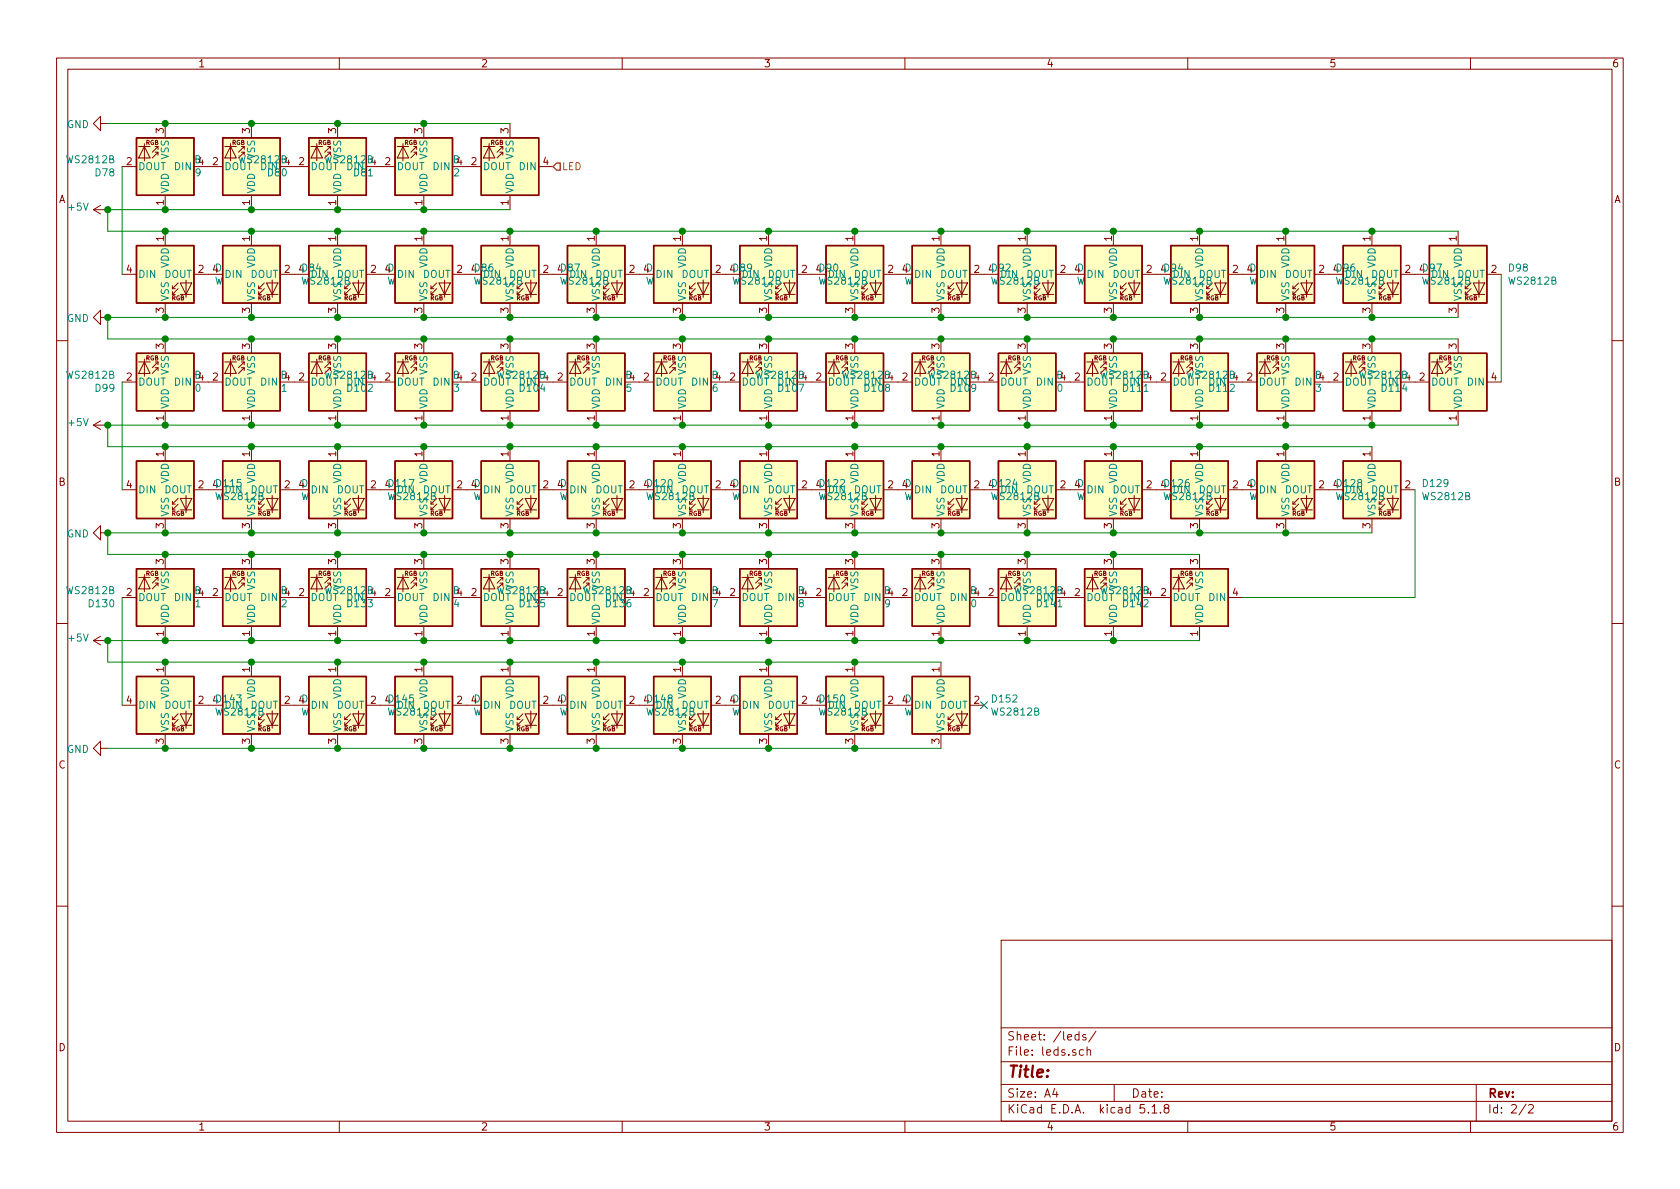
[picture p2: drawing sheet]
<svg xmlns="http://www.w3.org/2000/svg" width="297mm" height="210mm" viewBox="0 0 297 210" stroke-linecap="round" stroke-linejoin="round" font-family="sans-serif">
<defs><g id="words">
<text font-size="2.8" fill="#840000" x="178" y="190.5">Title:</text>
<g font-size="2.1" fill="#840000">
<text x="178" y="184">Sheet: /leds/</text>
<text x="178" y="186.7">File: leds.sch</text>
<text x="178" y="196.9">KiCad E.D.A. kicad 5.1.8</text>
<text x="178" y="194.1">Size: A4</text>
<text x="200" y="194.1">Date:</text>
<text x="263" y="194.1">Rev:</text>
<text x="263" y="196.9">Id: 2/2</text>
</g>
<g font-size="1.8" fill="#840000">
<text x="35" y="11.9">1</text>
<text x="85" y="11.9">2</text>
<text x="135" y="11.9">3</text>
<text x="185" y="11.9">4</text>
<text x="235" y="11.9">5</text>
<text x="285" y="11.9">6</text>
<text x="29" y="23.6" transform="rotate(-90 29 23.6)">3</text>
<text x="44.2" y="23.6" transform="rotate(-90 44.2 23.6)">3</text>
<text x="59.4" y="23.6" transform="rotate(-90 59.4 23.6)">3</text>
<text x="74.7" y="23.6" transform="rotate(-90 74.7 23.6)">3</text>
<text x="89.9" y="23.6" transform="rotate(-90 89.9 23.6)">3</text>
<text x="22.4" y="29.2">2</text>
<text x="27.2" y="28.9">WS2812B4</text>
<text x="37.6" y="29.2">2</text>
<text x="52.9" y="29.2">2</text>
<text x="68.1" y="29.2">2</text>
<text x="72.9" y="28.9">WS2812B4</text>
<text x="83.3" y="29.2">2</text>
<text x="96" y="29.2">4</text>
<text x="10.4" y="35.9">A</text>
<text x="285.4" y="35.9">A</text>
<text x="29" y="36.3" transform="rotate(-90 29 36.3)">1</text>
<text x="44.2" y="36.3" transform="rotate(-90 44.2 36.3)">1</text>
<text x="59.4" y="36.3" transform="rotate(-90 59.4 36.3)">1</text>
<text x="74.7" y="36.3" transform="rotate(-90 74.7 36.3)">1</text>
<text x="89.9" y="36.3" transform="rotate(-90 89.9 36.3)">1</text>
<text x="29" y="42.6" transform="rotate(-90 29 42.6)">1</text>
<text x="44.2" y="42.6" transform="rotate(-90 44.2 42.6)">1</text>
<text x="59.4" y="42.6" transform="rotate(-90 59.4 42.6)">1</text>
<text x="74.7" y="42.6" transform="rotate(-90 74.7 42.6)">1</text>
<text x="89.9" y="42.6" transform="rotate(-90 89.9 42.6)">1</text>
<text x="105.2" y="42.6" transform="rotate(-90 105.2 42.6)">1</text>
<text x="120.4" y="42.6" transform="rotate(-90 120.4 42.6)">1</text>
<text x="135.6" y="42.6" transform="rotate(-90 135.6 42.6)">1</text>
<text x="150.9" y="42.6" transform="rotate(-90 150.9 42.6)">1</text>
<text x="166.1" y="42.6" transform="rotate(-90 166.1 42.6)">1</text>
<text x="181.4" y="42.6" transform="rotate(-90 181.4 42.6)">1</text>
<text x="196.6" y="42.6" transform="rotate(-90 196.6 42.6)">1</text>
<text x="211.8" y="42.6" transform="rotate(-90 211.8 42.6)">1</text>
<text x="227.1" y="42.6" transform="rotate(-90 227.1 42.6)">1</text>
<text x="242.3" y="42.6" transform="rotate(-90 242.3 42.6)">1</text>
<text x="257.6" y="42.6" transform="rotate(-90 257.6 42.6)">1</text>
<text x="22.4" y="48.3">4</text>
<text x="35.1" y="48.3">2</text>
<text x="37.6" y="48.3">4D83</text>
<text x="50.3" y="48.3">2</text>
<text x="65.6" y="48.3">2</text>
<text x="68.1" y="48.3">4D85</text>
<text x="80.8" y="48.3">2</text>
<text x="96" y="48.3">2</text>
<text x="111.3" y="48.3">2</text>
<text x="113.8" y="48.3">4D88</text>
<text x="126.5" y="48.3">2</text>
<text x="141.8" y="48.3">2</text>
<text x="157" y="48.3">2</text>
<text x="159.5" y="48.3">4D91</text>
<text x="172.2" y="48.3">2</text>
<text x="187.5" y="48.3">2</text>
<text x="190" y="48.3">4D93</text>
<text x="202.7" y="48.3">2</text>
<text x="218" y="48.3">2</text>
<text x="220.5" y="48.3">4D95</text>
<text x="233.2" y="48.3">2</text>
<text x="248.4" y="48.3">2</text>
<text x="263.7" y="48.3">2</text>
<text x="29" y="55.3" transform="rotate(-90 29 55.3)">3</text>
<text x="44.2" y="55.3" transform="rotate(-90 44.2 55.3)">3</text>
<text x="59.4" y="55.3" transform="rotate(-90 59.4 55.3)">3</text>
<text x="74.7" y="55.3" transform="rotate(-90 74.7 55.3)">3</text>
<text x="89.9" y="55.3" transform="rotate(-90 89.9 55.3)">3</text>
<text x="105.2" y="55.3" transform="rotate(-90 105.2 55.3)">3</text>
<text x="120.4" y="55.3" transform="rotate(-90 120.4 55.3)">3</text>
<text x="135.6" y="55.3" transform="rotate(-90 135.6 55.3)">3</text>
<text x="150.9" y="55.3" transform="rotate(-90 150.9 55.3)">3</text>
<text x="166.1" y="55.3" transform="rotate(-90 166.1 55.3)">3</text>
<text x="181.4" y="55.3" transform="rotate(-90 181.4 55.3)">3</text>
<text x="196.6" y="55.3" transform="rotate(-90 196.6 55.3)">3</text>
<text x="211.8" y="55.3" transform="rotate(-90 211.8 55.3)">3</text>
<text x="227.1" y="55.3" transform="rotate(-90 227.1 55.3)">3</text>
<text x="242.3" y="55.3" transform="rotate(-90 242.3 55.3)">3</text>
<text x="257.6" y="55.3" transform="rotate(-90 257.6 55.3)">3</text>
<text x="29" y="61.7" transform="rotate(-90 29 61.7)">3</text>
<text x="44.2" y="61.7" transform="rotate(-90 44.2 61.7)">3</text>
<text x="59.4" y="61.7" transform="rotate(-90 59.4 61.7)">3</text>
<text x="74.7" y="61.7" transform="rotate(-90 74.7 61.7)">3</text>
<text x="89.9" y="61.7" transform="rotate(-90 89.9 61.7)">3</text>
<text x="105.2" y="61.7" transform="rotate(-90 105.2 61.7)">3</text>
<text x="120.4" y="61.7" transform="rotate(-90 120.4 61.7)">3</text>
<text x="135.6" y="61.7" transform="rotate(-90 135.6 61.7)">3</text>
<text x="150.9" y="61.7" transform="rotate(-90 150.9 61.7)">3</text>
<text x="166.1" y="61.7" transform="rotate(-90 166.1 61.7)">3</text>
<text x="181.4" y="61.7" transform="rotate(-90 181.4 61.7)">3</text>
<text x="196.6" y="61.7" transform="rotate(-90 196.6 61.7)">3</text>
<text x="211.8" y="61.7" transform="rotate(-90 211.8 61.7)">3</text>
<text x="227.1" y="61.7" transform="rotate(-90 227.1 61.7)">3</text>
<text x="242.3" y="61.7" transform="rotate(-90 242.3 61.7)">3</text>
<text x="257.6" y="61.7" transform="rotate(-90 257.6 61.7)">3</text>
<text x="22.4" y="67.3">2</text>
<text x="27.2" y="67">WS2812B4</text>
<text x="37.6" y="67.3">2</text>
<text x="42.5" y="67">WS2812B4</text>
<text x="52.9" y="67.3">2</text>
<text x="68.1" y="67.3">2</text>
<text x="72.9" y="67">WS2812B4</text>
<text x="83.3" y="67.3">2</text>
<text x="98.6" y="67.3">2</text>
<text x="103.4" y="67">WS2812B4</text>
<text x="113.8" y="67.3">2</text>
<text x="118.7" y="67">WS2812B4</text>
<text x="129.1" y="67.3">2</text>
<text x="144.3" y="67.3">2</text>
<text x="159.5" y="67.3">2</text>
<text x="174.8" y="67.3">2</text>
<text x="179.6" y="67">WS2812B4</text>
<text x="190" y="67.3">2</text>
<text x="205.3" y="67.3">2</text>
<text x="220.5" y="67.3">2</text>
<text x="225.3" y="67">WS2812B4</text>
<text x="235.7" y="67.3">2</text>
<text x="251" y="67.3">2</text>
<text x="263.7" y="67.3">4</text>
<text x="29" y="74.4" transform="rotate(-90 29 74.4)">1</text>
<text x="44.2" y="74.4" transform="rotate(-90 44.2 74.4)">1</text>
<text x="59.4" y="74.4" transform="rotate(-90 59.4 74.4)">1</text>
<text x="74.7" y="74.4" transform="rotate(-90 74.7 74.4)">1</text>
<text x="89.9" y="74.4" transform="rotate(-90 89.9 74.4)">1</text>
<text x="105.2" y="74.4" transform="rotate(-90 105.2 74.4)">1</text>
<text x="120.4" y="74.4" transform="rotate(-90 120.4 74.4)">1</text>
<text x="135.6" y="74.4" transform="rotate(-90 135.6 74.4)">1</text>
<text x="150.9" y="74.4" transform="rotate(-90 150.9 74.4)">1</text>
<text x="166.1" y="74.4" transform="rotate(-90 166.1 74.4)">1</text>
<text x="181.4" y="74.4" transform="rotate(-90 181.4 74.4)">1</text>
<text x="196.6" y="74.4" transform="rotate(-90 196.6 74.4)">1</text>
<text x="211.8" y="74.4" transform="rotate(-90 211.8 74.4)">1</text>
<text x="227.1" y="74.4" transform="rotate(-90 227.1 74.4)">1</text>
<text x="242.3" y="74.4" transform="rotate(-90 242.3 74.4)">1</text>
<text x="257.6" y="74.4" transform="rotate(-90 257.6 74.4)">1</text>
<text x="29" y="80.7" transform="rotate(-90 29 80.7)">1</text>
<text x="44.2" y="80.7" transform="rotate(-90 44.2 80.7)">1</text>
<text x="59.4" y="80.7" transform="rotate(-90 59.4 80.7)">1</text>
<text x="74.7" y="80.7" transform="rotate(-90 74.7 80.7)">1</text>
<text x="89.9" y="80.7" transform="rotate(-90 89.9 80.7)">1</text>
<text x="105.2" y="80.7" transform="rotate(-90 105.2 80.7)">1</text>
<text x="120.4" y="80.7" transform="rotate(-90 120.4 80.7)">1</text>
<text x="135.6" y="80.7" transform="rotate(-90 135.6 80.7)">1</text>
<text x="150.9" y="80.7" transform="rotate(-90 150.9 80.7)">1</text>
<text x="166.1" y="80.7" transform="rotate(-90 166.1 80.7)">1</text>
<text x="181.4" y="80.7" transform="rotate(-90 181.4 80.7)">1</text>
<text x="196.6" y="80.7" transform="rotate(-90 196.6 80.7)">1</text>
<text x="211.8" y="80.7" transform="rotate(-90 211.8 80.7)">1</text>
<text x="227.1" y="80.7" transform="rotate(-90 227.1 80.7)">1</text>
<text x="242.3" y="80.7" transform="rotate(-90 242.3 80.7)">1</text>
<text x="10.4" y="85.9">B</text>
<text x="22.4" y="86.4">4</text>
<text x="35.1" y="86.4">2</text>
<text x="50.3" y="86.4">2</text>
<text x="52.9" y="86.4">4D116</text>
<text x="65.6" y="86.4">2</text>
<text x="80.8" y="86.4">2</text>
<text x="83.3" y="86.4">4D118</text>
<text x="96" y="86.4">2</text>
<text x="98.6" y="86.4">4D119</text>
<text x="111.3" y="86.4">2</text>
<text x="126.5" y="86.4">2</text>
<text x="129.1" y="86.4">4D121</text>
<text x="141.8" y="86.4">2</text>
<text x="157" y="86.4">2</text>
<text x="159.5" y="86.4">4D123</text>
<text x="172.2" y="86.4">2</text>
<text x="187.5" y="86.4">2</text>
<text x="190" y="86.4">4D125</text>
<text x="202.7" y="86.4">2</text>
<text x="218" y="86.4">2</text>
<text x="220.5" y="86.4">4D127</text>
<text x="233.2" y="86.4">2</text>
<text x="248.4" y="86.4">2</text>
<text x="285.4" y="85.9">B</text>
<text x="29" y="93.4" transform="rotate(-90 29 93.4)">3</text>
<text x="44.2" y="93.4" transform="rotate(-90 44.2 93.4)">3</text>
<text x="59.4" y="93.4" transform="rotate(-90 59.4 93.4)">3</text>
<text x="74.7" y="93.4" transform="rotate(-90 74.7 93.4)">3</text>
<text x="89.9" y="93.4" transform="rotate(-90 89.9 93.4)">3</text>
<text x="105.2" y="93.4" transform="rotate(-90 105.2 93.4)">3</text>
<text x="120.4" y="93.4" transform="rotate(-90 120.4 93.4)">3</text>
<text x="135.6" y="93.4" transform="rotate(-90 135.6 93.4)">3</text>
<text x="150.9" y="93.4" transform="rotate(-90 150.9 93.4)">3</text>
<text x="166.1" y="93.4" transform="rotate(-90 166.1 93.4)">3</text>
<text x="181.4" y="93.4" transform="rotate(-90 181.4 93.4)">3</text>
<text x="196.6" y="93.4" transform="rotate(-90 196.6 93.4)">3</text>
<text x="211.8" y="93.4" transform="rotate(-90 211.8 93.4)">3</text>
<text x="227.1" y="93.4" transform="rotate(-90 227.1 93.4)">3</text>
<text x="242.3" y="93.4" transform="rotate(-90 242.3 93.4)">3</text>
<text x="29" y="99.8" transform="rotate(-90 29 99.8)">3</text>
<text x="44.2" y="99.8" transform="rotate(-90 44.2 99.8)">3</text>
<text x="59.4" y="99.8" transform="rotate(-90 59.4 99.8)">3</text>
<text x="74.7" y="99.8" transform="rotate(-90 74.7 99.8)">3</text>
<text x="89.9" y="99.8" transform="rotate(-90 89.9 99.8)">3</text>
<text x="105.2" y="99.8" transform="rotate(-90 105.2 99.8)">3</text>
<text x="120.4" y="99.8" transform="rotate(-90 120.4 99.8)">3</text>
<text x="135.6" y="99.8" transform="rotate(-90 135.6 99.8)">3</text>
<text x="150.9" y="99.8" transform="rotate(-90 150.9 99.8)">3</text>
<text x="166.1" y="99.8" transform="rotate(-90 166.1 99.8)">3</text>
<text x="181.4" y="99.8" transform="rotate(-90 181.4 99.8)">3</text>
<text x="196.6" y="99.8" transform="rotate(-90 196.6 99.8)">3</text>
<text x="211.8" y="99.8" transform="rotate(-90 211.8 99.8)">3</text>
<text x="22.4" y="105.4">2</text>
<text x="27.2" y="105.1">WS2812B4</text>
<text x="37.6" y="105.4">2</text>
<text x="42.5" y="105.1">WS2812B4</text>
<text x="52.9" y="105.4">2</text>
<text x="68.1" y="105.4">2</text>
<text x="72.9" y="105.1">WS2812B4</text>
<text x="83.3" y="105.4">2</text>
<text x="98.6" y="105.4">2</text>
<text x="113.8" y="105.4">2</text>
<text x="118.7" y="105.1">WS2812B4</text>
<text x="129.1" y="105.4">2</text>
<text x="133.9" y="105.1">WS2812B4</text>
<text x="144.3" y="105.4">2</text>
<text x="149.1" y="105.1">WS2812B4</text>
<text x="159.5" y="105.4">2</text>
<text x="164.4" y="105.1">WS2812B4</text>
<text x="174.8" y="105.4">2</text>
<text x="190" y="105.4">2</text>
<text x="205.3" y="105.4">2</text>
<text x="218" y="105.4">4</text>
<text x="29" y="112.5" transform="rotate(-90 29 112.5)">1</text>
<text x="44.2" y="112.5" transform="rotate(-90 44.2 112.5)">1</text>
<text x="59.4" y="112.5" transform="rotate(-90 59.4 112.5)">1</text>
<text x="74.7" y="112.5" transform="rotate(-90 74.7 112.5)">1</text>
<text x="89.9" y="112.5" transform="rotate(-90 89.9 112.5)">1</text>
<text x="105.2" y="112.5" transform="rotate(-90 105.2 112.5)">1</text>
<text x="120.4" y="112.5" transform="rotate(-90 120.4 112.5)">1</text>
<text x="135.6" y="112.5" transform="rotate(-90 135.6 112.5)">1</text>
<text x="150.9" y="112.5" transform="rotate(-90 150.9 112.5)">1</text>
<text x="166.1" y="112.5" transform="rotate(-90 166.1 112.5)">1</text>
<text x="181.4" y="112.5" transform="rotate(-90 181.4 112.5)">1</text>
<text x="196.6" y="112.5" transform="rotate(-90 196.6 112.5)">1</text>
<text x="211.8" y="112.5" transform="rotate(-90 211.8 112.5)">1</text>
<text x="29" y="118.8" transform="rotate(-90 29 118.8)">1</text>
<text x="44.2" y="118.8" transform="rotate(-90 44.2 118.8)">1</text>
<text x="59.4" y="118.8" transform="rotate(-90 59.4 118.8)">1</text>
<text x="74.7" y="118.8" transform="rotate(-90 74.7 118.8)">1</text>
<text x="89.9" y="118.8" transform="rotate(-90 89.9 118.8)">1</text>
<text x="105.2" y="118.8" transform="rotate(-90 105.2 118.8)">1</text>
<text x="120.4" y="118.8" transform="rotate(-90 120.4 118.8)">1</text>
<text x="135.6" y="118.8" transform="rotate(-90 135.6 118.8)">1</text>
<text x="150.9" y="118.8" transform="rotate(-90 150.9 118.8)">1</text>
<text x="166.1" y="118.8" transform="rotate(-90 166.1 118.8)">1</text>
<text x="22.4" y="124.5">4</text>
<text x="35.1" y="124.5">2</text>
<text x="50.3" y="124.5">2</text>
<text x="52.9" y="124.5">4D144</text>
<text x="65.6" y="124.5">2</text>
<text x="80.8" y="124.5">2</text>
<text x="83.3" y="124.5">4D146</text>
<text x="96" y="124.5">2</text>
<text x="98.6" y="124.5">4D147</text>
<text x="111.3" y="124.5">2</text>
<text x="126.5" y="124.5">2</text>
<text x="129.1" y="124.5">4D149</text>
<text x="141.8" y="124.5">2</text>
<text x="157" y="124.5">2</text>
<text x="159.5" y="124.5">4D151</text>
<text x="172.2" y="124.5">2</text>
<text x="29" y="131.5" transform="rotate(-90 29 131.5)">3</text>
<text x="44.2" y="131.5" transform="rotate(-90 44.2 131.5)">3</text>
<text x="59.4" y="131.5" transform="rotate(-90 59.4 131.5)">3</text>
<text x="74.7" y="131.5" transform="rotate(-90 74.7 131.5)">3</text>
<text x="89.9" y="131.5" transform="rotate(-90 89.9 131.5)">3</text>
<text x="105.2" y="131.5" transform="rotate(-90 105.2 131.5)">3</text>
<text x="120.4" y="131.5" transform="rotate(-90 120.4 131.5)">3</text>
<text x="135.6" y="131.5" transform="rotate(-90 135.6 131.5)">3</text>
<text x="150.9" y="131.5" transform="rotate(-90 150.9 131.5)">3</text>
<text x="166.1" y="131.5" transform="rotate(-90 166.1 131.5)">3</text>
<text x="10.4" y="135.9">C</text>
<text x="285.4" y="135.9">C</text>
<text x="10.4" y="185.9">D</text>
<text x="285.4" y="185.9">D</text>
<text x="35" y="199.9">1</text>
<text x="85" y="199.9">2</text>
<text x="135" y="199.9">3</text>
<text x="185" y="199.9">4</text>
<text x="235" y="199.9">5</text>
<text x="285" y="199.9">6</text>
</g>
<g font-size="1.8" fill="#008484">
<text x="11.8" y="22.7">GND</text>
<text x="12" y="28.9">WS2812B</text>
<text x="29.8" y="28.2" transform="rotate(-90 29.8 28.2)">VSS</text>
<text x="42.5" y="28.9">WS2812B4</text>
<text x="45.1" y="28.2" transform="rotate(-90 45.1 28.2)">VSS</text>
<text x="57.7" y="28.9">WS2812B4</text>
<text x="60.3" y="28.2" transform="rotate(-90 60.3 28.2)">VSS</text>
<text x="75.6" y="28.2" transform="rotate(-90 75.6 28.2)">VSS</text>
<text x="90.8" y="28.2" transform="rotate(-90 90.8 28.2)">VSS</text>
<text x="16.9" y="31.2">D78</text>
<text x="24.4" y="30.1">DOUT</text>
<text x="29.8" y="34.3" transform="rotate(-90 29.8 34.3)">VDD</text>
<text x="31" y="30.1">DIN</text>
<text x="32.2" y="31.2">D79</text>
<text x="39.6" y="30.1">DOUT</text>
<text x="45.1" y="34.3" transform="rotate(-90 45.1 34.3)">VDD</text>
<text x="46.2" y="30.1">DIN</text>
<text x="47.4" y="31.2">D80</text>
<text x="54.9" y="30.1">DOUT</text>
<text x="60.3" y="34.3" transform="rotate(-90 60.3 34.3)">VDD</text>
<text x="61.5" y="30.1">DIN</text>
<text x="62.6" y="31.2">D81</text>
<text x="70.1" y="30.1">DOUT</text>
<text x="75.6" y="34.3" transform="rotate(-90 75.6 34.3)">VDD</text>
<text x="76.7" y="30.1">DIN</text>
<text x="77.9" y="31.2">D82</text>
<text x="85.3" y="30.1">DOUT</text>
<text x="90.8" y="34.3" transform="rotate(-90 90.8 34.3)">VDD</text>
<text x="91.9" y="30.1">DIN</text>
<text x="12.2" y="37.3">+5V</text>
<text x="29.8" y="47.4" transform="rotate(-90 29.8 47.4)">VDD</text>
<text x="45.1" y="47.4" transform="rotate(-90 45.1 47.4)">VDD</text>
<text x="60.3" y="47.4" transform="rotate(-90 60.3 47.4)">VDD</text>
<text x="75.6" y="47.4" transform="rotate(-90 75.6 47.4)">VDD</text>
<text x="90.8" y="47.4" transform="rotate(-90 90.8 47.4)">VDD</text>
<text x="106" y="47.4" transform="rotate(-90 106 47.4)">VDD</text>
<text x="121.3" y="47.4" transform="rotate(-90 121.3 47.4)">VDD</text>
<text x="136.5" y="47.4" transform="rotate(-90 136.5 47.4)">VDD</text>
<text x="151.8" y="47.4" transform="rotate(-90 151.8 47.4)">VDD</text>
<text x="167" y="47.4" transform="rotate(-90 167 47.4)">VDD</text>
<text x="182.2" y="47.4" transform="rotate(-90 182.2 47.4)">VDD</text>
<text x="197.5" y="47.4" transform="rotate(-90 197.5 47.4)">VDD</text>
<text x="212.7" y="47.4" transform="rotate(-90 212.7 47.4)">VDD</text>
<text x="228" y="47.4" transform="rotate(-90 228 47.4)">VDD</text>
<text x="243.2" y="47.4" transform="rotate(-90 243.2 47.4)">VDD</text>
<text x="258.4" y="47.4" transform="rotate(-90 258.4 47.4)">VDD</text>
<text x="24.4" y="49.1">DIN</text>
<text x="29" y="49.1">DOUT</text>
<text x="29.8" y="53.3" transform="rotate(-90 29.8 53.3)">VSS</text>
<text x="38.4" y="50.3">WS2812B</text>
<text x="39.6" y="49.1">DIN</text>
<text x="44.3" y="49.1">DOUT</text>
<text x="45.1" y="53.3" transform="rotate(-90 45.1 53.3)">VSS</text>
<text x="52.9" y="48.3">4D84</text>
<text x="53.6" y="50.3">WS2812B</text>
<text x="54.9" y="49.1">DIN</text>
<text x="59.5" y="49.1">DOUT</text>
<text x="60.3" y="53.3" transform="rotate(-90 60.3 53.3)">VSS</text>
<text x="68.9" y="50.3">WS2812B</text>
<text x="70.1" y="49.1">DIN</text>
<text x="74.8" y="49.1">DOUT</text>
<text x="75.6" y="53.3" transform="rotate(-90 75.6 53.3)">VSS</text>
<text x="83.3" y="48.3">4D86</text>
<text x="84.1" y="50.3">WS2812B</text>
<text x="85.3" y="49.1">DIN</text>
<text x="90" y="49.1">DOUT</text>
<text x="90.8" y="53.3" transform="rotate(-90 90.8 53.3)">VSS</text>
<text x="98.6" y="48.3">4D87</text>
<text x="99.3" y="50.3">WS2812B</text>
<text x="100.6" y="49.1">DIN</text>
<text x="105.2" y="49.1">DOUT</text>
<text x="106" y="53.3" transform="rotate(-90 106 53.3)">VSS</text>
<text x="114.6" y="50.3">WS2812B</text>
<text x="115.8" y="49.1">DIN</text>
<text x="120.5" y="49.1">DOUT</text>
<text x="121.3" y="53.3" transform="rotate(-90 121.3 53.3)">VSS</text>
<text x="129.1" y="48.3">4D89</text>
<text x="129.8" y="50.3">WS2812B</text>
<text x="131.1" y="49.1">DIN</text>
<text x="135.7" y="49.1">DOUT</text>
<text x="136.5" y="53.3" transform="rotate(-90 136.5 53.3)">VSS</text>
<text x="144.3" y="48.3">4D90</text>
<text x="145.1" y="50.3">WS2812B</text>
<text x="146.3" y="49.1">DIN</text>
<text x="151" y="49.1">DOUT</text>
<text x="151.8" y="53.3" transform="rotate(-90 151.8 53.3)">VSS</text>
<text x="160.3" y="50.3">WS2812B</text>
<text x="161.5" y="49.1">DIN</text>
<text x="166.2" y="49.1">DOUT</text>
<text x="167" y="53.3" transform="rotate(-90 167 53.3)">VSS</text>
<text x="174.8" y="48.3">4D92</text>
<text x="175.5" y="50.3">WS2812B</text>
<text x="176.8" y="49.1">DIN</text>
<text x="181.4" y="49.1">DOUT</text>
<text x="182.2" y="53.3" transform="rotate(-90 182.2 53.3)">VSS</text>
<text x="190.8" y="50.3">WS2812B</text>
<text x="192" y="49.1">DIN</text>
<text x="196.7" y="49.1">DOUT</text>
<text x="197.5" y="53.3" transform="rotate(-90 197.5 53.3)">VSS</text>
<text x="205.3" y="48.3">4D94</text>
<text x="206" y="50.3">WS2812B</text>
<text x="207.3" y="49.1">DIN</text>
<text x="211.9" y="49.1">DOUT</text>
<text x="212.7" y="53.3" transform="rotate(-90 212.7 53.3)">VSS</text>
<text x="221.3" y="50.3">WS2812B</text>
<text x="222.5" y="49.1">DIN</text>
<text x="227.2" y="49.1">DOUT</text>
<text x="228" y="53.3" transform="rotate(-90 228 53.3)">VSS</text>
<text x="235.7" y="48.3">4D96</text>
<text x="236.5" y="50.3">WS2812B</text>
<text x="237.7" y="49.1">DIN</text>
<text x="242.4" y="49.1">DOUT</text>
<text x="243.2" y="53.3" transform="rotate(-90 243.2 53.3)">VSS</text>
<text x="251" y="48.3">4D97</text>
<text x="251.7" y="50.3">WS2812B</text>
<text x="253" y="49.1">DIN</text>
<text x="257.6" y="49.1">DOUT</text>
<text x="258.4" y="53.3" transform="rotate(-90 258.4 53.3)">VSS</text>
<text x="266.8" y="48">D98</text>
<text x="267" y="50.3">WS2812B</text>
<text x="11.8" y="56.9">GND</text>
<text x="12" y="67">WS2812B</text>
<text x="16.9" y="69.3">D99</text>
<text x="24.4" y="68.2">DOUT</text>
<text x="29.8" y="66.3" transform="rotate(-90 29.8 66.3)">VSS</text>
<text x="31" y="68.2">DIN</text>
<text x="31.1" y="69.3">D100</text>
<text x="39.6" y="68.2">DOUT</text>
<text x="45.1" y="66.3" transform="rotate(-90 45.1 66.3)">VSS</text>
<text x="46.2" y="68.2">DIN</text>
<text x="46.3" y="69.3">D101</text>
<text x="54.9" y="68.2">DOUT</text>
<text x="57.7" y="67">WS2812B4</text>
<text x="60.3" y="66.3" transform="rotate(-90 60.3 66.3)">VSS</text>
<text x="61.5" y="68.2">DIN</text>
<text x="61.5" y="69.3">D102</text>
<text x="70.1" y="68.2">DOUT</text>
<text x="75.6" y="66.3" transform="rotate(-90 75.6 66.3)">VSS</text>
<text x="76.7" y="68.2">DIN</text>
<text x="76.8" y="69.3">D103</text>
<text x="85.3" y="68.2">DOUT</text>
<text x="88.2" y="67">WS2812B4</text>
<text x="90.8" y="66.3" transform="rotate(-90 90.8 66.3)">VSS</text>
<text x="91.9" y="68.2">DIN</text>
<text x="92" y="69.3">D104</text>
<text x="100.6" y="68.2">DOUT</text>
<text x="106" y="66.3" transform="rotate(-90 106 66.3)">VSS</text>
<text x="107.2" y="68.2">DIN</text>
<text x="107.3" y="69.3">D105</text>
<text x="115.8" y="68.2">DOUT</text>
<text x="121.3" y="66.3" transform="rotate(-90 121.3 66.3)">VSS</text>
<text x="122.4" y="68.2">DIN</text>
<text x="122.5" y="69.3">D106</text>
<text x="131.1" y="68.2">DOUT</text>
<text x="133.9" y="67">WS2812B4</text>
<text x="136.5" y="66.3" transform="rotate(-90 136.5 66.3)">VSS</text>
<text x="137.7" y="68.2">DIN</text>
<text x="137.7" y="69.3">D107</text>
<text x="146.3" y="68.2">DOUT</text>
<text x="149.1" y="67">WS2812B4</text>
<text x="151.8" y="66.3" transform="rotate(-90 151.8 66.3)">VSS</text>
<text x="152.9" y="68.2">DIN</text>
<text x="153" y="69.3">D108</text>
<text x="161.5" y="68.2">DOUT</text>
<text x="164.4" y="67">WS2812B4</text>
<text x="167" y="66.3" transform="rotate(-90 167 66.3)">VSS</text>
<text x="168.1" y="68.2">DIN</text>
<text x="168.2" y="69.3">D109</text>
<text x="176.8" y="68.2">DOUT</text>
<text x="182.2" y="66.3" transform="rotate(-90 182.2 66.3)">VSS</text>
<text x="183.4" y="68.2">DIN</text>
<text x="183.5" y="69.3">D110</text>
<text x="192" y="68.2">DOUT</text>
<text x="194.9" y="67">WS2812B4</text>
<text x="197.5" y="66.3" transform="rotate(-90 197.5 66.3)">VSS</text>
<text x="198.6" y="68.2">DIN</text>
<text x="198.7" y="69.3">D111</text>
<text x="207.3" y="68.2">DOUT</text>
<text x="210.1" y="67">WS2812B4</text>
<text x="212.7" y="66.3" transform="rotate(-90 212.7 66.3)">VSS</text>
<text x="213.9" y="68.2">DIN</text>
<text x="213.9" y="69.3">D112</text>
<text x="222.5" y="68.2">DOUT</text>
<text x="228" y="66.3" transform="rotate(-90 228 66.3)">VSS</text>
<text x="229.1" y="68.2">DIN</text>
<text x="229.2" y="69.3">D113</text>
<text x="237.7" y="68.2">DOUT</text>
<text x="240.6" y="67">WS2812B4</text>
<text x="243.2" y="66.3" transform="rotate(-90 243.2 66.3)">VSS</text>
<text x="244.3" y="68.2">DIN</text>
<text x="244.4" y="69.3">D114</text>
<text x="253" y="68.2">DOUT</text>
<text x="258.4" y="66.3" transform="rotate(-90 258.4 66.3)">VSS</text>
<text x="259.6" y="68.2">DIN</text>
<text x="12.2" y="75.4">+5V</text>
<text x="29.8" y="72.4" transform="rotate(-90 29.8 72.4)">VDD</text>
<text x="45.1" y="72.4" transform="rotate(-90 45.1 72.4)">VDD</text>
<text x="60.3" y="72.4" transform="rotate(-90 60.3 72.4)">VDD</text>
<text x="75.6" y="72.4" transform="rotate(-90 75.6 72.4)">VDD</text>
<text x="90.8" y="72.4" transform="rotate(-90 90.8 72.4)">VDD</text>
<text x="106" y="72.4" transform="rotate(-90 106 72.4)">VDD</text>
<text x="121.3" y="72.4" transform="rotate(-90 121.3 72.4)">VDD</text>
<text x="136.5" y="72.4" transform="rotate(-90 136.5 72.4)">VDD</text>
<text x="151.8" y="72.4" transform="rotate(-90 151.8 72.4)">VDD</text>
<text x="167" y="72.4" transform="rotate(-90 167 72.4)">VDD</text>
<text x="182.2" y="72.4" transform="rotate(-90 182.2 72.4)">VDD</text>
<text x="197.5" y="72.4" transform="rotate(-90 197.5 72.4)">VDD</text>
<text x="212.7" y="72.4" transform="rotate(-90 212.7 72.4)">VDD</text>
<text x="228" y="72.4" transform="rotate(-90 228 72.4)">VDD</text>
<text x="243.2" y="72.4" transform="rotate(-90 243.2 72.4)">VDD</text>
<text x="258.4" y="72.4" transform="rotate(-90 258.4 72.4)">VDD</text>
<text x="24.4" y="87.2">DIN</text>
<text x="29" y="87.2">DOUT</text>
<text x="29.8" y="85.5" transform="rotate(-90 29.8 85.5)">VDD</text>
<text x="37.6" y="86.4">4D115</text>
<text x="38.4" y="88.4">WS2812B</text>
<text x="39.6" y="87.2">DIN</text>
<text x="44.3" y="87.2">DOUT</text>
<text x="45.1" y="85.5" transform="rotate(-90 45.1 85.5)">VDD</text>
<text x="53.6" y="88.4">WS2812B</text>
<text x="54.9" y="87.2">DIN</text>
<text x="59.5" y="87.2">DOUT</text>
<text x="60.3" y="85.5" transform="rotate(-90 60.3 85.5)">VDD</text>
<text x="68.1" y="86.4">4D117</text>
<text x="68.9" y="88.4">WS2812B</text>
<text x="70.1" y="87.2">DIN</text>
<text x="74.8" y="87.2">DOUT</text>
<text x="75.6" y="85.5" transform="rotate(-90 75.6 85.5)">VDD</text>
<text x="84.1" y="88.4">WS2812B</text>
<text x="85.3" y="87.2">DIN</text>
<text x="90" y="87.2">DOUT</text>
<text x="90.8" y="85.5" transform="rotate(-90 90.8 85.5)">VDD</text>
<text x="99.3" y="88.4">WS2812B</text>
<text x="100.6" y="87.2">DIN</text>
<text x="105.2" y="87.2">DOUT</text>
<text x="106" y="85.5" transform="rotate(-90 106 85.5)">VDD</text>
<text x="113.8" y="86.4">4D120</text>
<text x="114.6" y="88.4">WS2812B</text>
<text x="115.8" y="87.2">DIN</text>
<text x="120.5" y="87.2">DOUT</text>
<text x="121.3" y="85.5" transform="rotate(-90 121.3 85.5)">VDD</text>
<text x="129.8" y="88.4">WS2812B</text>
<text x="131.1" y="87.2">DIN</text>
<text x="135.7" y="87.2">DOUT</text>
<text x="136.5" y="85.5" transform="rotate(-90 136.5 85.5)">VDD</text>
<text x="144.3" y="86.4">4D122</text>
<text x="145.1" y="88.4">WS2812B</text>
<text x="146.3" y="87.2">DIN</text>
<text x="151" y="87.2">DOUT</text>
<text x="151.8" y="85.5" transform="rotate(-90 151.8 85.5)">VDD</text>
<text x="160.3" y="88.4">WS2812B</text>
<text x="161.5" y="87.2">DIN</text>
<text x="166.2" y="87.2">DOUT</text>
<text x="167" y="85.5" transform="rotate(-90 167 85.5)">VDD</text>
<text x="174.8" y="86.4">4D124</text>
<text x="175.5" y="88.4">WS2812B</text>
<text x="176.8" y="87.2">DIN</text>
<text x="181.4" y="87.2">DOUT</text>
<text x="182.2" y="85.5" transform="rotate(-90 182.2 85.5)">VDD</text>
<text x="190.8" y="88.4">WS2812B</text>
<text x="192" y="87.2">DIN</text>
<text x="196.7" y="87.2">DOUT</text>
<text x="197.5" y="85.5" transform="rotate(-90 197.5 85.5)">VDD</text>
<text x="205.3" y="86.4">4D126</text>
<text x="206" y="88.4">WS2812B</text>
<text x="207.3" y="87.2">DIN</text>
<text x="211.9" y="87.2">DOUT</text>
<text x="212.7" y="85.5" transform="rotate(-90 212.7 85.5)">VDD</text>
<text x="221.3" y="88.4">WS2812B</text>
<text x="222.5" y="87.2">DIN</text>
<text x="227.2" y="87.2">DOUT</text>
<text x="228" y="85.5" transform="rotate(-90 228 85.5)">VDD</text>
<text x="235.7" y="86.4">4D128</text>
<text x="236.5" y="88.4">WS2812B</text>
<text x="237.7" y="87.2">DIN</text>
<text x="242.4" y="87.2">DOUT</text>
<text x="243.2" y="85.5" transform="rotate(-90 243.2 85.5)">VDD</text>
<text x="251.7" y="86.1">D129</text>
<text x="251.7" y="88.4">WS2812B</text>
<text x="11.8" y="95">GND</text>
<text x="29.8" y="91.4" transform="rotate(-90 29.8 91.4)">VSS</text>
<text x="45.1" y="91.4" transform="rotate(-90 45.1 91.4)">VSS</text>
<text x="60.3" y="91.4" transform="rotate(-90 60.3 91.4)">VSS</text>
<text x="75.6" y="91.4" transform="rotate(-90 75.6 91.4)">VSS</text>
<text x="90.8" y="91.4" transform="rotate(-90 90.8 91.4)">VSS</text>
<text x="106" y="91.4" transform="rotate(-90 106 91.4)">VSS</text>
<text x="121.3" y="91.4" transform="rotate(-90 121.3 91.4)">VSS</text>
<text x="136.5" y="91.4" transform="rotate(-90 136.5 91.4)">VSS</text>
<text x="151.8" y="91.4" transform="rotate(-90 151.8 91.4)">VSS</text>
<text x="167" y="91.4" transform="rotate(-90 167 91.4)">VSS</text>
<text x="182.2" y="91.4" transform="rotate(-90 182.2 91.4)">VSS</text>
<text x="197.5" y="91.4" transform="rotate(-90 197.5 91.4)">VSS</text>
<text x="212.7" y="91.4" transform="rotate(-90 212.7 91.4)">VSS</text>
<text x="228" y="91.4" transform="rotate(-90 228 91.4)">VSS</text>
<text x="243.2" y="91.4" transform="rotate(-90 243.2 91.4)">VSS</text>
<text x="12" y="105.1">WS2812B</text>
<text x="15.8" y="107.4">D130</text>
<text x="24.4" y="106.3">DOUT</text>
<text x="29.8" y="104.4" transform="rotate(-90 29.8 104.4)">VSS</text>
<text x="31" y="106.3">DIN</text>
<text x="31.1" y="107.4">D131</text>
<text x="39.6" y="106.3">DOUT</text>
<text x="45.1" y="104.4" transform="rotate(-90 45.1 104.4)">VSS</text>
<text x="46.2" y="106.3">DIN</text>
<text x="46.3" y="107.4">D132</text>
<text x="54.9" y="106.3">DOUT</text>
<text x="57.7" y="105.1">WS2812B4</text>
<text x="60.3" y="104.4" transform="rotate(-90 60.3 104.4)">VSS</text>
<text x="61.5" y="106.3">DIN</text>
<text x="61.5" y="107.4">D133</text>
<text x="70.1" y="106.3">DOUT</text>
<text x="75.6" y="104.4" transform="rotate(-90 75.6 104.4)">VSS</text>
<text x="76.7" y="106.3">DIN</text>
<text x="76.8" y="107.4">D134</text>
<text x="85.3" y="106.3">DOUT</text>
<text x="88.2" y="105.1">WS2812B4</text>
<text x="90.8" y="104.4" transform="rotate(-90 90.8 104.4)">VSS</text>
<text x="91.9" y="106.3">DIN</text>
<text x="92" y="107.4">D135</text>
<text x="100.6" y="106.3">DOUT</text>
<text x="103.4" y="105.1">WS2812B4</text>
<text x="106" y="104.4" transform="rotate(-90 106 104.4)">VSS</text>
<text x="107.2" y="106.3">DIN</text>
<text x="107.3" y="107.4">D136</text>
<text x="115.8" y="106.3">DOUT</text>
<text x="121.3" y="104.4" transform="rotate(-90 121.3 104.4)">VSS</text>
<text x="122.4" y="106.3">DIN</text>
<text x="122.5" y="107.4">D137</text>
<text x="131.1" y="106.3">DOUT</text>
<text x="136.5" y="104.4" transform="rotate(-90 136.5 104.4)">VSS</text>
<text x="137.7" y="106.3">DIN</text>
<text x="137.7" y="107.4">D138</text>
<text x="146.3" y="106.3">DOUT</text>
<text x="151.8" y="104.4" transform="rotate(-90 151.8 104.4)">VSS</text>
<text x="152.9" y="106.3">DIN</text>
<text x="153" y="107.4">D139</text>
<text x="161.5" y="106.3">DOUT</text>
<text x="167" y="104.4" transform="rotate(-90 167 104.4)">VSS</text>
<text x="168.1" y="106.3">DIN</text>
<text x="168.2" y="107.4">D140</text>
<text x="176.8" y="106.3">DOUT</text>
<text x="179.6" y="105.1">WS2812B4</text>
<text x="182.2" y="104.4" transform="rotate(-90 182.2 104.4)">VSS</text>
<text x="183.4" y="106.3">DIN</text>
<text x="183.5" y="107.4">D141</text>
<text x="192" y="106.3">DOUT</text>
<text x="194.9" y="105.1">WS2812B4</text>
<text x="197.5" y="104.4" transform="rotate(-90 197.5 104.4)">VSS</text>
<text x="198.6" y="106.3">DIN</text>
<text x="198.7" y="107.4">D142</text>
<text x="207.3" y="106.3">DOUT</text>
<text x="212.7" y="104.4" transform="rotate(-90 212.7 104.4)">VSS</text>
<text x="213.9" y="106.3">DIN</text>
<text x="12.2" y="113.5">+5V</text>
<text x="29.8" y="110.5" transform="rotate(-90 29.8 110.5)">VDD</text>
<text x="45.1" y="110.5" transform="rotate(-90 45.1 110.5)">VDD</text>
<text x="60.3" y="110.5" transform="rotate(-90 60.3 110.5)">VDD</text>
<text x="75.6" y="110.5" transform="rotate(-90 75.6 110.5)">VDD</text>
<text x="90.8" y="110.5" transform="rotate(-90 90.8 110.5)">VDD</text>
<text x="106" y="110.5" transform="rotate(-90 106 110.5)">VDD</text>
<text x="121.3" y="110.5" transform="rotate(-90 121.3 110.5)">VDD</text>
<text x="136.5" y="110.5" transform="rotate(-90 136.5 110.5)">VDD</text>
<text x="151.8" y="110.5" transform="rotate(-90 151.8 110.5)">VDD</text>
<text x="167" y="110.5" transform="rotate(-90 167 110.5)">VDD</text>
<text x="182.2" y="110.5" transform="rotate(-90 182.2 110.5)">VDD</text>
<text x="197.5" y="110.5" transform="rotate(-90 197.5 110.5)">VDD</text>
<text x="212.7" y="110.5" transform="rotate(-90 212.7 110.5)">VDD</text>
<text x="24.4" y="125.3">DIN</text>
<text x="29" y="125.3">DOUT</text>
<text x="29.8" y="123.6" transform="rotate(-90 29.8 123.6)">VDD</text>
<text x="37.6" y="124.5">4D143</text>
<text x="39.6" y="125.3">DIN</text>
<text x="44.3" y="125.3">DOUT</text>
<text x="45.1" y="123.6" transform="rotate(-90 45.1 123.6)">VDD</text>
<text x="54.9" y="125.3">DIN</text>
<text x="59.5" y="125.3">DOUT</text>
<text x="60.3" y="123.6" transform="rotate(-90 60.3 123.6)">VDD</text>
<text x="68.1" y="124.5">4D145</text>
<text x="70.1" y="125.3">DIN</text>
<text x="74.8" y="125.3">DOUT</text>
<text x="75.6" y="123.6" transform="rotate(-90 75.6 123.6)">VDD</text>
<text x="85.3" y="125.3">DIN</text>
<text x="90" y="125.3">DOUT</text>
<text x="90.8" y="123.6" transform="rotate(-90 90.8 123.6)">VDD</text>
<text x="100.6" y="125.3">DIN</text>
<text x="105.2" y="125.3">DOUT</text>
<text x="106" y="123.6" transform="rotate(-90 106 123.6)">VDD</text>
<text x="113.8" y="124.5">4D148</text>
<text x="115.8" y="125.3">DIN</text>
<text x="120.5" y="125.3">DOUT</text>
<text x="121.3" y="123.6" transform="rotate(-90 121.3 123.6)">VDD</text>
<text x="131.1" y="125.3">DIN</text>
<text x="135.7" y="125.3">DOUT</text>
<text x="136.5" y="123.6" transform="rotate(-90 136.5 123.6)">VDD</text>
<text x="144.3" y="124.5">4D150</text>
<text x="146.3" y="125.3">DIN</text>
<text x="151" y="125.3">DOUT</text>
<text x="151.8" y="123.6" transform="rotate(-90 151.8 123.6)">VDD</text>
<text x="161.5" y="125.3">DIN</text>
<text x="166.2" y="125.3">DOUT</text>
<text x="167" y="123.6" transform="rotate(-90 167 123.6)">VDD</text>
<text x="175.5" y="124.2">D152</text>
<text x="29.8" y="129.5" transform="rotate(-90 29.8 129.5)">VSS</text>
<text x="38.4" y="126.5">WS2812B</text>
<text x="45.1" y="129.5" transform="rotate(-90 45.1 129.5)">VSS</text>
<text x="53.6" y="126.5">WS2812B</text>
<text x="60.3" y="129.5" transform="rotate(-90 60.3 129.5)">VSS</text>
<text x="68.9" y="126.5">WS2812B</text>
<text x="75.6" y="129.5" transform="rotate(-90 75.6 129.5)">VSS</text>
<text x="84.1" y="126.5">WS2812B</text>
<text x="90.8" y="129.5" transform="rotate(-90 90.8 129.5)">VSS</text>
<text x="99.3" y="126.5">WS2812B</text>
<text x="106" y="129.5" transform="rotate(-90 106 129.5)">VSS</text>
<text x="114.6" y="126.5">WS2812B</text>
<text x="121.3" y="129.5" transform="rotate(-90 121.3 129.5)">VSS</text>
<text x="129.8" y="126.5">WS2812B</text>
<text x="136.5" y="129.5" transform="rotate(-90 136.5 129.5)">VSS</text>
<text x="145.1" y="126.5">WS2812B</text>
<text x="151.8" y="129.5" transform="rotate(-90 151.8 129.5)">VSS</text>
<text x="160.3" y="126.5">WS2812B</text>
<text x="167" y="129.5" transform="rotate(-90 167 129.5)">VSS</text>
<text x="175.5" y="126.5">WS2812B</text>
<text x="11.8" y="133.1">GND</text>
</g>
<text font-size="1.8" fill="#848400" x="99.3" y="30.1">LED</text>
<g font-size="1.1" fill="#840000">
<text x="25.8" y="25.6">RGB</text>
<text x="41" y="25.6">RGB</text>
<text x="56.2" y="25.6">RGB</text>
<text x="71.5" y="25.6">RGB</text>
<text x="86.7" y="25.6">RGB</text>
<text x="30.3" y="53.1">RGB</text>
<text x="45.6" y="53.1">RGB</text>
<text x="60.8" y="53.1">RGB</text>
<text x="76" y="53.1">RGB</text>
<text x="91.3" y="53.1">RGB</text>
<text x="106.5" y="53.1">RGB</text>
<text x="121.8" y="53.1">RGB</text>
<text x="137" y="53.1">RGB</text>
<text x="152.2" y="53.1">RGB</text>
<text x="167.5" y="53.1">RGB</text>
<text x="182.7" y="53.1">RGB</text>
<text x="198" y="53.1">RGB</text>
<text x="213.2" y="53.1">RGB</text>
<text x="228.4" y="53.1">RGB</text>
<text x="243.7" y="53.1">RGB</text>
<text x="258.9" y="53.1">RGB</text>
<text x="25.8" y="63.7">RGB</text>
<text x="41" y="63.7">RGB</text>
<text x="56.2" y="63.7">RGB</text>
<text x="71.5" y="63.7">RGB</text>
<text x="86.7" y="63.7">RGB</text>
<text x="102" y="63.7">RGB</text>
<text x="117.2" y="63.7">RGB</text>
<text x="132.4" y="63.7">RGB</text>
<text x="147.7" y="63.7">RGB</text>
<text x="162.9" y="63.7">RGB</text>
<text x="178.2" y="63.7">RGB</text>
<text x="193.4" y="63.7">RGB</text>
<text x="208.6" y="63.7">RGB</text>
<text x="223.9" y="63.7">RGB</text>
<text x="239.1" y="63.7">RGB</text>
<text x="254.4" y="63.7">RGB</text>
<text x="30.3" y="91.2">RGB</text>
<text x="45.6" y="91.2">RGB</text>
<text x="60.8" y="91.2">RGB</text>
<text x="76" y="91.2">RGB</text>
<text x="91.3" y="91.2">RGB</text>
<text x="106.5" y="91.2">RGB</text>
<text x="121.8" y="91.2">RGB</text>
<text x="137" y="91.2">RGB</text>
<text x="152.2" y="91.2">RGB</text>
<text x="167.5" y="91.2">RGB</text>
<text x="182.7" y="91.2">RGB</text>
<text x="198" y="91.2">RGB</text>
<text x="213.2" y="91.2">RGB</text>
<text x="228.4" y="91.2">RGB</text>
<text x="243.7" y="91.2">RGB</text>
<text x="25.8" y="101.8">RGB</text>
<text x="41" y="101.8">RGB</text>
<text x="56.2" y="101.8">RGB</text>
<text x="71.5" y="101.8">RGB</text>
<text x="86.7" y="101.8">RGB</text>
<text x="102" y="101.8">RGB</text>
<text x="117.2" y="101.8">RGB</text>
<text x="132.4" y="101.8">RGB</text>
<text x="147.7" y="101.8">RGB</text>
<text x="162.9" y="101.8">RGB</text>
<text x="178.2" y="101.8">RGB</text>
<text x="193.4" y="101.8">RGB</text>
<text x="208.6" y="101.8">RGB</text>
<text x="30.3" y="129.3">RGB</text>
<text x="45.6" y="129.3">RGB</text>
<text x="60.8" y="129.3">RGB</text>
<text x="76" y="129.3">RGB</text>
<text x="91.3" y="129.3">RGB</text>
<text x="106.5" y="129.3">RGB</text>
<text x="121.8" y="129.3">RGB</text>
<text x="137" y="129.3">RGB</text>
<text x="152.2" y="129.3">RGB</text>
<text x="167.5" y="129.3">RGB</text>
</g>
</g></defs>
<g fill="none" stroke="#840000" stroke-width=".18">
<path d="M10 10.3h277v189.9h-277zM12 12.2h273v186.1h-273zM60 10.3v1.9M110 10.3v1.9M160 10.3v1.9M210 10.3v1.9M260 10.3v1.9M16.5 37.1l1.3 .7M16.5 37.1h2.5M17.8 21.8v-1.2l-1.3 1.2 1.3 1.3v-1.3h1.2M17.8 36.3l-1.3 .8M21.6 29.5h2.5"/>
<path d="M24.5 25.9h2M25.5 25.4v3M25.5 25.9l1 2h-2zM27.4 26.9h.5M27.9 26.4v-.5l-1 1M27.9 27.4v-.5l-1 1M29.2 21.8v2.6M29.2 34.5v2.6M34.3 29.5h5.1M39.8 25.9h2M40.8 25.4v3M40.8 25.9l1 2h-2z"/>
<path d="M42.7 26.9h.5M43.2 26.4v-.5l-1 1M43.2 27.4v-.5l-1 1M44.4 21.8v2.6M44.4 34.5v2.6M49.5 29.5h5.1M55 25.9h2M56 25.4v3M56 25.9l1 2h-2zM57.9 26.9h.5M58.4 26.4v-.5l-1 1M58.4 27.4v-.5l-1 1"/>
<path d="M59.7 21.8v2.6M59.7 34.5v2.6M64.8 29.5h5M70.2 25.9h2.1M71.2 25.4v3M71.2 25.9l1.1 2h-2.1zM73.2 26.9h.5M73.7 26.4v-.5l-1.1 1M73.7 27.4v-.5l-1.1 1M74.9 21.8v2.6M74.9 34.5v2.6M80 29.5h5.1"/>
<path d="M85.5 25.9h2M86.5 25.4v3M86.5 25.9l1 2h-2zM88.4 26.9h.5M88.9 26.4v-.5l-1 1M88.9 27.4v-.5l-1 1M90.2 21.8v2.6M90.2 34.5v2.6M95.2 29.5h2.6M17.8 56.1v-1.2l-1.3 1.2 1.3 1.3v-1.3h1.2M21.6 48.5h2.5M29.2 40.9v2.5"/>
<path d="M29.2 53.6v2.5M29.2 59.9v2.6M30.5 51h.5M31.5 51l-1 1.1v-.5M31.5 50l-1 1v-.5M31.9 50h2l-1 2.1zM31.9 52.1h2M32.9 49.5v3.1M34.3 48.5h5.1M44.4 40.9v2.5M44.4 53.6v2.5M44.4 59.9v2.6"/>
<path d="M45.7 51h.5M46.7 51l-1 1.1v-.5M46.7 50l-1 1v-.5M47.1 50h2l-1 2.1zM47.1 52.1h2M48.1 49.5v3.1M49.5 48.5h5.1M59.7 40.9v2.5M59.7 53.6v2.5M59.7 59.9v2.6M61 51h.5M62 51l-1 1.1v-.5"/>
<path d="M62 50l-1 1v-.5M62.4 50h2l-1 2.1zM62.4 52.1h2M63.4 49.5v3.1M64.8 48.5h5M74.9 40.9v2.5M74.9 53.6v2.5M74.9 59.9v2.6M76.2 51h.5M77.2 51l-1 1.1v-.5M77.2 50l-1 1v-.5M77.6 50h2l-1 2.1z"/>
<path d="M77.6 52.1h2M78.6 49.5v3.1M80 48.5h5.1M90.2 40.9v2.5M90.2 53.6v2.5M90.2 59.9v2.6M91.4 51h.5M92.5 51l-1.1 1.1v-.5M92.5 50l-1.1 1v-.5M92.8 50h2.1l-1 2.1zM92.8 52.1h2.1M93.9 49.5v3.1"/>
<path d="M95.2 48.5h5.1M105.4 40.9v2.5M105.4 53.6v2.5M105.4 59.9v2.6M106.7 51h.5M107.7 51l-1 1.1v-.5M107.7 50l-1 1v-.5M108.1 50h2l-1 2.1zM108.1 52.1h2M109.1 49.5v3.1M110.5 48.5h5.1M120.6 40.9v2.5"/>
<path d="M120.6 53.6v2.5M120.6 59.9v2.6M121.9 51h.5M122.9 51l-1 1.1v-.5M122.9 50l-1 1v-.5M123.3 50h2l-1 2.1zM123.3 52.1h2M124.3 49.5v3.1M125.7 48.5h5.1M135.9 40.9v2.5M135.9 53.6v2.5M135.9 59.9v2.6"/>
<path d="M137.2 51h.5M138.2 51l-1 1.1v-.5M138.2 50l-1 1v-.5M138.6 50h2l-1 2.1zM138.6 52.1h2M139.6 49.5v3.1M141 48.5h5M151.1 40.9v2.5M151.1 53.6v2.5M151.1 59.9v2.6M152.4 51h.5M153.4 51l-1 1.1v-.5"/>
<path d="M153.4 50l-1 1v-.5M153.8 50h2l-1 2.1zM153.8 52.1h2M154.8 49.5v3.1M156.2 48.5h5.1M166.4 40.9v2.5M166.4 53.6v2.5M166.4 59.9v2.6M167.6 51h.5M168.7 51l-1.1 1.1v-.5M168.7 50l-1.1 1v-.5M169 50h2.1l-1 2.1z"/>
<path d="M169 52.1h2.1M170.1 49.5v3.1M171.4 48.5h5.1M181.6 40.9v2.5M181.6 53.6v2.5M181.6 59.9v2.6M182.9 51h.5M183.9 51l-1 1.1v-.5M183.9 50l-1 1v-.5M184.3 50h2l-1 2.1zM184.3 52.1h2M185.3 49.5v3.1"/>
<path d="M186.7 48.5h5.1M196.8 40.9v2.5M196.8 53.6v2.5M196.8 59.9v2.6M198.1 51h.5M199.1 51l-1 1.1v-.5M199.1 50l-1 1v-.5M199.5 50h2l-1 2.1zM199.5 52.1h2M200.5 49.5v3.1M201.9 48.5h5.1M212.1 40.9v2.5"/>
<path d="M212.1 53.6v2.5M212.1 59.9v2.6M213.4 51h.5M214.4 51l-1 1.1v-.5M214.4 50l-1 1v-.5M214.8 50h2l-1 2.1zM214.8 52.1h2M215.8 49.5v3.1M217.2 48.5h5M227.3 40.9v2.5M227.3 53.6v2.5M227.3 59.9v2.6"/>
<path d="M228.6 51h.5M229.6 51l-1 1.1v-.5M229.6 50l-1 1v-.5M230 50h2l-1 2.1zM230 52.1h2M231 49.5v3.1M232.4 48.5h5.1M242.6 40.9v2.5M242.6 53.6v2.5M242.6 59.9v2.6M243.8 51h.5M244.9 51l-1.1 1.1v-.5"/>
<path d="M244.9 50l-1.1 1v-.5M245.2 50h2.1l-1 2.1zM245.2 52.1h2.1M246.3 49.5v3.1M247.6 48.5h5.1M257.8 40.9v2.5M257.8 53.6v2.5M257.8 59.9v2.6M259.1 51h.5M260.1 51l-1 1.1v-.5M260.1 50l-1 1v-.5M260.5 50h2l-1 2.1z"/>
<path d="M260.5 52.1h2M261.5 49.5v3.1M262.9 48.5h2.5M10 60.2h2M16.5 75.2l1.3 .7M16.5 75.2h2.5M17.8 74.4l-1.3 .8M21.6 67.6h2.5M24.5 64h2M25.5 63.5v3M25.5 64l1 2h-2zM27.4 65h.5"/>
<path d="M27.9 64.5v-.5l-1 1M27.9 65.5v-.5l-1 1M29.2 72.6v2.6M29.2 79v2.5M34.3 67.6h5.1M39.8 64h2M40.8 63.5v3M40.8 64l1 2h-2zM42.7 65h.5M43.2 64.5v-.5l-1 1M43.2 65.5v-.5l-1 1M44.4 72.6v2.6"/>
<path d="M44.4 79v2.5M49.5 67.6h5.1M55 64h2M56 63.5v3M56 64l1 2h-2zM57.9 65h.5M58.4 64.5v-.5l-1 1M58.4 65.5v-.5l-1 1M59.7 72.6v2.6M59.7 79v2.5M64.8 67.6h5M70.2 64h2.1"/>
<path d="M71.2 63.5v3M71.2 64l1.1 2h-2.1zM73.2 65h.5M73.7 64.5v-.5l-1.1 1M73.7 65.5v-.5l-1.1 1M74.9 72.6v2.6M74.9 79v2.5M80 67.6h5.1M85.5 64h2M86.5 63.5v3M86.5 64l1 2h-2zM88.4 65h.5"/>
<path d="M88.9 64.5v-.5l-1 1M88.9 65.5v-.5l-1 1M90.2 72.6v2.6M90.2 79v2.5M95.2 67.6h5.1M100.7 64h2M101.7 63.5v3M101.7 64l1 2h-2zM103.6 65h.5M104.1 64.5v-.5l-1 1M104.1 65.5v-.5l-1 1M105.4 72.6v2.6"/>
<path d="M105.4 79v2.5M110.5 67.6h5.1M116 64h2M117 63.5v3M117 64l1 2h-2zM118.9 65h.5M119.4 64.5v-.5l-1 1M119.4 65.5v-.5l-1 1M120.6 72.6v2.6M120.6 79v2.5M125.7 67.6h5.1M131.2 64h2"/>
<path d="M132.2 63.5v3M132.2 64l1 2h-2zM134.1 65h.5M134.6 64.5v-.5l-1 1M134.6 65.5v-.5l-1 1M135.9 72.6v2.6M135.9 79v2.5M141 67.6h5M146.4 64h2.1M147.4 63.5v3M147.4 64l1.1 2h-2.1zM149.4 65h.5"/>
<path d="M149.9 64.5v-.5l-1.1 1M149.9 65.5v-.5l-1.1 1M151.1 72.6v2.6M151.1 79v2.5M156.2 67.6h5.1M161.7 64h2M162.7 63.5v3M162.7 64l1 2h-2zM164.6 65h.5M165.1 64.5v-.5l-1 1M165.1 65.5v-.5l-1 1M166.4 72.6v2.6"/>
<path d="M166.4 79v2.5M171.4 67.6h5.1M176.9 64h2M177.9 63.5v3M177.9 64l1 2h-2zM179.8 65h.5M180.3 64.5v-.5l-1 1M180.3 65.5v-.5l-1 1M181.6 72.6v2.6M181.6 79v2.5M186.7 67.6h5.1M192.2 64h2"/>
<path d="M193.2 63.5v3M193.2 64l1 2h-2zM195.1 65h.5M195.6 64.5v-.5l-1 1M195.6 65.5v-.5l-1 1M196.8 72.6v2.6M196.8 79v2.5M201.9 67.6h5.1M207.4 64h2M208.4 63.5v3M208.4 64l1 2h-2zM210.3 65h.5"/>
<path d="M210.8 64.5v-.5l-1 1M210.8 65.5v-.5l-1 1M212.1 72.6v2.6M212.1 79v2.5M217.2 67.6h5M222.6 64h2.1M223.6 63.5v3M223.6 64l1.1 2h-2.1zM225.6 65h.5M226.1 64.5v-.5l-1.1 1M226.1 65.5v-.5l-1.1 1M227.3 72.6v2.6"/>
<path d="M227.3 79v2.5M232.4 67.6h5.1M237.9 64h2M238.9 63.5v3M238.9 64l1 2h-2zM240.8 65h.5M241.3 64.5v-.5l-1 1M241.3 65.5v-.5l-1 1M242.6 72.6v2.6M242.6 79v2.5M247.6 67.6h5.1M253.1 64h2"/>
<path d="M254.1 63.5v3M254.1 64l1 2h-2zM256 65h.5M256.5 64.5v-.5l-1 1M256.5 65.5v-.5l-1 1M257.8 72.6v2.6M262.9 67.6h2.5M285 60.2h2M17.8 94.2v-1.2l-1.3 1.2 1.3 1.3v-1.3h1.2M21.6 86.6h2.5M29.2 91.7v2.5M29.2 98v2.6"/>
<path d="M30.5 89.1h.5M31.5 89.1l-1 1.1v-.5M31.5 88.1l-1 1v-.5M31.9 88.1h2l-1 2.1zM31.9 90.2h2M32.9 87.6v3.1M34.3 86.6h5.1M44.4 91.7v2.5M44.4 98v2.6M45.7 89.1h.5M46.7 89.1l-1 1.1v-.5M46.7 88.1l-1 1v-.5"/>
<path d="M47.1 88.1h2l-1 2.1zM47.1 90.2h2M48.1 87.6v3.1M49.5 86.6h5.1M59.7 91.7v2.5M59.7 98v2.6M61 89.1h.5M62 89.1l-1 1.1v-.5M62 88.1l-1 1v-.5M62.4 88.1h2l-1 2.1zM62.4 90.2h2M63.4 87.6v3.1"/>
<path d="M64.8 86.6h5M74.9 91.7v2.5M74.9 98v2.6M76.2 89.1h.5M77.2 89.1l-1 1.1v-.5M77.2 88.1l-1 1v-.5M77.6 88.1h2l-1 2.1zM77.6 90.2h2M78.6 87.6v3.1M80 86.6h5.1M90.2 91.7v2.5M90.2 98v2.6"/>
<path d="M91.4 89.1h.5M92.5 89.1l-1.1 1.1v-.5M92.5 88.1l-1.1 1v-.5M92.8 88.1h2.1l-1 2.1zM92.8 90.2h2.1M93.9 87.6v3.1M95.2 86.6h5.1M105.4 91.7v2.5M105.4 98v2.6M106.7 89.1h.5M107.7 89.1l-1 1.1v-.5M107.7 88.1l-1 1v-.5"/>
<path d="M108.1 88.1h2l-1 2.1zM108.1 90.2h2M109.1 87.6v3.1M110.5 86.6h5.1M120.6 91.7v2.5M120.6 98v2.6M121.9 89.1h.5M122.9 89.1l-1 1.1v-.5M122.9 88.1l-1 1v-.5M123.3 88.1h2l-1 2.1zM123.3 90.2h2M124.3 87.6v3.1"/>
<path d="M125.7 86.6h5.1M135.9 91.7v2.5M135.9 98v2.6M137.2 89.1h.5M138.2 89.1l-1 1.1v-.5M138.2 88.1l-1 1v-.5M138.6 88.1h2l-1 2.1zM138.6 90.2h2M139.6 87.6v3.1M141 86.6h5M151.1 91.7v2.5M151.1 98v2.6"/>
<path d="M152.4 89.1h.5M153.4 89.1l-1 1.1v-.5M153.4 88.1l-1 1v-.5M153.8 88.1h2l-1 2.1zM153.8 90.2h2M154.8 87.6v3.1M156.2 86.6h5.1M166.4 91.7v2.5M166.4 98v2.6M167.6 89.1h.5M168.7 89.1l-1.1 1.1v-.5M168.7 88.1l-1.1 1v-.5"/>
<path d="M169 88.1h2.1l-1 2.1zM169 90.2h2.1M170.1 87.6v3.1M171.4 86.6h5.1M181.6 91.7v2.5M181.6 98v2.6M182.9 89.1h.5M183.9 89.1l-1 1.1v-.5M183.9 88.1l-1 1v-.5M184.3 88.1h2l-1 2.1zM184.3 90.2h2M185.3 87.6v3.1"/>
<path d="M186.7 86.6h5.1M196.8 91.7v2.5M196.8 98v2.6M198.1 89.1h.5M199.1 89.1l-1 1.1v-.5M199.1 88.1l-1 1v-.5M199.5 88.1h2l-1 2.1zM199.5 90.2h2M200.5 87.6v3.1M201.9 86.6h5.1M212.1 91.7v2.5M212.1 98v2.6"/>
<path d="M213.4 89.1h.5M214.4 89.1l-1 1.1v-.5M214.4 88.1l-1 1v-.5M214.8 88.1h2l-1 2.1zM214.8 90.2h2M215.8 87.6v3.1M217.2 86.6h5M227.3 91.7v2.5M228.6 89.1h.5M229.6 89.1l-1 1.1v-.5M229.6 88.1l-1 1v-.5M230 88.1h2l-1 2.1z"/>
<path d="M230 90.2h2M231 87.6v3.1M232.4 86.6h5.1M242.6 91.7v2.5M243.8 89.1h.5M244.9 89.1l-1.1 1.1v-.5M244.9 88.1l-1.1 1v-.5M245.2 88.1h2.1l-1 2.1zM245.2 90.2h2.1M246.3 87.6v3.1M247.6 86.6h2.6M10 110.3h2"/>
<path d="M16.5 113.3l1.3 .7M16.5 113.3h2.5M17.8 112.5l-1.3 .8M21.6 105.7h2.5M24.5 102.1h2M25.5 101.6v3M25.5 102.1l1 2h-2zM27.4 103.1h.5M27.9 102.6v-.5l-1 1M27.9 103.6v-.5l-1 1M29.2 110.7v2.6M29.2 117.1v2.5"/>
<path d="M34.3 105.7h5.1M39.8 102.1h2M40.8 101.6v3M40.8 102.1l1 2h-2zM42.7 103.1h.5M43.2 102.6v-.5l-1 1M43.2 103.6v-.5l-1 1M44.4 110.7v2.6M44.4 117.1v2.5M49.5 105.7h5.1M55 102.1h2M56 101.6v3"/>
<path d="M56 102.1l1 2h-2zM57.9 103.1h.5M58.4 102.6v-.5l-1 1M58.4 103.6v-.5l-1 1M59.7 110.7v2.6M59.7 117.1v2.5M64.8 105.7h5M70.2 102.1h2.1M71.2 101.6v3M71.2 102.1l1.1 2h-2.1zM73.2 103.1h.5M73.7 102.6v-.5l-1.1 1"/>
<path d="M73.7 103.6v-.5l-1.1 1M74.9 110.7v2.6M74.9 117.1v2.5M80 105.7h5.1M85.5 102.1h2M86.5 101.6v3M86.5 102.1l1 2h-2zM88.4 103.1h.5M88.9 102.6v-.5l-1 1M88.9 103.6v-.5l-1 1M90.2 110.7v2.6M90.2 117.1v2.5"/>
<path d="M95.2 105.7h5.1M100.7 102.1h2M101.7 101.6v3M101.7 102.1l1 2h-2zM103.6 103.1h.5M104.1 102.6v-.5l-1 1M104.1 103.6v-.5l-1 1M105.4 110.7v2.6M105.4 117.1v2.5M110.5 105.7h5.1M116 102.1h2M117 101.6v3"/>
<path d="M117 102.1l1 2h-2zM118.9 103.1h.5M119.4 102.6v-.5l-1 1M119.4 103.6v-.5l-1 1M120.6 110.7v2.6M120.6 117.1v2.5M125.7 105.7h5.1M131.2 102.1h2M132.2 101.6v3M132.2 102.1l1 2h-2zM134.1 103.1h.5M134.6 102.6v-.5l-1 1"/>
<path d="M134.6 103.6v-.5l-1 1M135.9 110.7v2.6M135.9 117.1v2.5M141 105.7h5M146.4 102.1h2.1M147.4 101.6v3M147.4 102.1l1.1 2h-2.1zM149.4 103.1h.5M149.9 102.6v-.5l-1.1 1M149.9 103.6v-.5l-1.1 1M151.1 110.7v2.6M151.1 117.1v2.5"/>
<path d="M156.2 105.7h5.1M161.7 102.1h2M162.7 101.6v3M162.7 102.1l1 2h-2zM164.6 103.1h.5M165.1 102.6v-.5l-1 1M165.1 103.6v-.5l-1 1M166.4 110.7v2.6M166.4 117.1v2.5M171.4 105.7h5.1M176.9 102.1h2M177.9 101.6v3"/>
<path d="M177.9 102.1l1 2h-2zM179.8 103.1h.5M180.3 102.6v-.5l-1 1M180.3 103.6v-.5l-1 1M181.6 110.7v2.6M186.7 105.7h5.1M192.2 102.1h2M193.2 101.6v3M193.2 102.1l1 2h-2zM195.1 103.1h.5M195.6 102.6v-.5l-1 1M195.6 103.6v-.5l-1 1"/>
<path d="M196.8 110.7v2.6M201.9 105.7h5.1M207.4 102.1h2M208.4 101.6v3M208.4 102.1l1 2h-2zM210.3 103.1h.5M210.8 102.6v-.5l-1 1M210.8 103.6v-.5l-1 1M212.1 110.7v2.6M217.2 105.7h2.5M285 110.3h2M17.8 132.3v-1.2l-1.3 1.2 1.3 1.3v-1.3h1.2"/>
<path d="M21.6 124.7h2.5M29.2 129.8v2.5M30.5 127.2h.5M31.5 127.2l-1 1.1v-.5M31.5 126.2l-1 1v-.5M31.9 126.2h2l-1 2.1zM31.9 128.3h2M32.9 125.7v3.1M34.3 124.7h5.1M44.4 129.8v2.5M45.7 127.2h.5M46.7 127.2l-1 1.1v-.5"/>
<path d="M46.7 126.2l-1 1v-.5M47.1 126.2h2l-1 2.1zM47.1 128.3h2M48.1 125.7v3.1M49.5 124.7h5.1M59.7 129.8v2.5M61 127.2h.5M62 127.2l-1 1.1v-.5M62 126.2l-1 1v-.5M62.4 126.2h2l-1 2.1zM62.4 128.3h2M63.4 125.7v3.1"/>
<path d="M64.8 124.7h5M74.9 129.8v2.5M76.2 127.2h.5M77.2 127.2l-1 1.1v-.5M77.2 126.2l-1 1v-.5M77.6 126.2h2l-1 2.1zM77.6 128.3h2M78.6 125.7v3.1M80 124.7h5.1M90.2 129.8v2.5M91.4 127.2h.5M92.5 127.2l-1.1 1.1v-.5"/>
<path d="M92.5 126.2l-1.1 1v-.5M92.8 126.2h2.1l-1 2.1zM92.8 128.3h2.1M93.9 125.7v3.1M95.2 124.7h5.1M105.4 129.8v2.5M106.7 127.2h.5M107.7 127.2l-1 1.1v-.5M107.7 126.2l-1 1v-.5M108.1 126.2h2l-1 2.1zM108.1 128.3h2M109.1 125.7v3.1"/>
<path d="M110.5 124.7h5.1M120.6 129.8v2.5M121.9 127.2h.5M122.9 127.2l-1 1.1v-.5M122.9 126.2l-1 1v-.5M123.3 126.2h2l-1 2.1zM123.3 128.3h2M124.3 125.7v3.1M125.7 124.7h5.1M135.9 129.8v2.5M137.2 127.2h.5M138.2 127.2l-1 1.1v-.5"/>
<path d="M138.2 126.2l-1 1v-.5M138.6 126.2h2l-1 2.1zM138.6 128.3h2M139.6 125.7v3.1M141 124.7h5M151.1 129.8v2.5M152.4 127.2h.5M153.4 127.2l-1 1.1v-.5M153.4 126.2l-1 1v-.5M153.8 126.2h2l-1 2.1zM153.8 128.3h2M154.8 125.7v3.1"/>
<path d="M156.2 124.7h5.1M166.4 129.8v2.5M167.6 127.2h.5M168.7 127.2l-1.1 1.1v-.5M168.7 126.2l-1.1 1v-.5M169 126.2h2.1l-1 2.1zM169 128.3h2.1M170.1 125.7v3.1M171.4 124.7h2.6M10 160.2h2M177 166.3h108v32h-108zM285 160.2h2"/>
<path d="M60 198.3v1.9M110 198.3v1.9M160 198.3v1.9M177 194.8h108M177 191.8h108M177 187.8h108M177 181.8h108M186.5 192.5l-.4 1h1M186.8 193v1M190.8 183l-.5-.1-.2 .3v.6l.2 .1 .5-.1M190.8 182.4v1.5M191.6 185.7l-.5-.1-.3 .3 .1 .6 .2 .1 .5-.1"/>
<path d="M192 183l-.4-.1-.2 .2 .1 .3 .5 .1v.3h-.6M192.2 185.7l.2-.1 .4 .1v.9M192.2 185.1v1.5M193.8 182.3l-1.3 2M197 191.8v3M202.3 195.3h-.7l-.1 .7 .3-.1 .5 .1 .1 .2-.1 .5-.2 .1-.6-.1M203 196.7v.1M203.7 195.8l.4-.5v1.5M203.7 196.8h.8M205.2 196.7v.1M206.1 196l-.3-.3 .1-.2a.48 .48 0 0 1 .7-.1l.1 .2-.1 .3-.6 .1a.48 .48 0 0 0-.1 .7l.2 .1 .5-.1 .1-.4-.3-.3M210 198.3v1.9"/>
<path d="M260 198.3v1.9M261 191.8v6.5M269.8 195.2l-1.2 2M270.3 195.5l.2-.2h.3l.3 .5-.9 1h.9"/>
</g>
<g fill="#ffffc2" stroke="#ffffc2" stroke-width=".18">
<path d="M130.8 62.5h10.2v10.1h-10.2z"/>
<path d="M54.6 100.6h10.2v10.1h-10.2z"/>
<path d="M39.4 100.6h10.1v10.1h-10.1z"/>
<path d="M85.1 100.6h10.1v10.1h-10.1z"/>
<path d="M69.8 100.6h10.2v10.1h-10.2z"/>
<path d="M100.3 100.6h10.2v10.1h-10.2z"/>
<path d="M24.1 100.6h10.2v10.1h-10.2z"/>
<path d="M176.5 100.6h10.2v10.1h-10.2z"/>
<path d="M161.3 100.6h10.1v10.1h-10.1z"/>
<path d="M191.8 100.6h10.1v10.1h-10.1z"/>
<path d="M207 100.6h10.2v10.1h-10.2z"/>
<path d="M146 100.6h10.2v10.1h-10.2z"/>
<path d="M115.6 62.5h10.1v10.1h-10.1z"/>
<path d="M146 62.5h10.2v10.1h-10.2z"/>
<path d="M54.6 62.5h10.2v10.1h-10.2z"/>
<path d="M39.4 62.5h10.1v10.1h-10.1z"/>
<path d="M85.1 62.5h10.1v10.1h-10.1z"/>
<path d="M69.8 62.5h10.2v10.1h-10.2z"/>
<path d="M100.3 62.5h10.2v10.1h-10.2z"/>
<path d="M24.1 62.5h10.2v10.1h-10.2z"/>
<path d="M69.8 81.5h10.2v10.2h-10.2z"/>
<path d="M39.4 119.6h10.1v10.2h-10.1z"/>
<path d="M39.4 24.4h10.1v10.1h-10.1z"/>
<path d="M69.8 119.6h10.2v10.2h-10.2z"/>
<path d="M85.1 119.6h10.1v10.2h-10.1z"/>
<path d="M24.1 24.4h10.2v10.1h-10.2z"/>
<path d="M54.6 119.6h10.2v10.2h-10.2z"/>
<path d="M24.1 119.6h10.2v10.2h-10.2z"/>
<path d="M146 119.6h10.2v10.2h-10.2z"/>
<path d="M115.6 119.6h10.1v10.2h-10.1z"/>
<path d="M130.8 119.6h10.2v10.2h-10.2z"/>
<path d="M100.3 119.6h10.2v10.2h-10.2z"/>
<path d="M161.3 119.6h10.1v10.2h-10.1z"/>
<path d="M130.8 100.6h10.2v10.1h-10.2z"/>
<path d="M115.6 100.6h10.1v10.1h-10.1z"/>
<path d="M146 43.4h10.2v10.2h-10.2z"/>
<path d="M252.7 43.4h10.2v10.2h-10.2z"/>
<path d="M176.5 43.4h10.2v10.2h-10.2z"/>
<path d="M207 43.4h10.2v10.2h-10.2z"/>
<path d="M191.8 43.4h10.1v10.2h-10.1z"/>
<path d="M237.5 43.4h10.1v10.2h-10.1z"/>
<path d="M222.2 43.4h10.2v10.2h-10.2z"/>
<path d="M100.3 43.4h10.2v10.2h-10.2z"/>
<path d="M130.8 43.4h10.2v10.2h-10.2z"/>
<path d="M115.6 43.4h10.1v10.2h-10.1z"/>
<path d="M161.3 43.4h10.1v10.2h-10.1z"/>
<path d="M39.4 81.5h10.1v10.2h-10.1z"/>
<path d="M24.1 43.4h10.2v10.2h-10.2z"/>
<path d="M85.1 81.5h10.1v10.2h-10.1z"/>
<path d="M54.6 43.4h10.2v10.2h-10.2z"/>
<path d="M39.4 43.4h10.1v10.2h-10.1z"/>
<path d="M85.1 43.4h10.1v10.2h-10.1z"/>
<path d="M69.8 43.4h10.2v10.2h-10.2z"/>
<path d="M85.1 24.4h10.1v10.1h-10.1z"/>
<path d="M54.6 24.4h10.2v10.1h-10.2z"/>
<path d="M69.8 24.4h10.2v10.1h-10.2z"/>
<path d="M191.8 62.5h10.1v10.1h-10.1z"/>
<path d="M54.6 81.5h10.2v10.2h-10.2z"/>
<path d="M24.1 81.5h10.2v10.2h-10.2z"/>
<path d="M146 81.5h10.2v10.2h-10.2z"/>
<path d="M115.6 81.5h10.1v10.2h-10.1z"/>
<path d="M130.8 81.5h10.2v10.2h-10.2z"/>
<path d="M207 62.5h10.2v10.1h-10.2z"/>
<path d="M100.3 81.5h10.2v10.2h-10.2z"/>
<path d="M176.5 81.5h10.2v10.2h-10.2z"/>
<path d="M207 81.5h10.2v10.2h-10.2z"/>
<path d="M237.5 81.5h10.1v10.2h-10.1z"/>
<path d="M237.5 62.5h10.1v10.1h-10.1z"/>
<path d="M222.2 62.5h10.2v10.1h-10.2z"/>
<path d="M252.7 62.5h10.2v10.1h-10.2z"/>
<path d="M161.3 62.5h10.1v10.1h-10.1z"/>
<path d="M176.5 62.5h10.2v10.1h-10.2z"/>
<path d="M191.8 81.5h10.1v10.2h-10.1z"/>
<path d="M161.3 81.5h10.1v10.2h-10.1z"/>
<path d="M222.2 81.5h10.2v10.2h-10.2z"/>
</g>
<g fill="none" stroke="#840000" stroke-width=".25">
<path d="M24.1 24.4h10.2v10.1h-10.2zM39.4 24.4h10.1v10.1h-10.1zM54.6 24.4h10.2v10.1h-10.2zM69.8 24.4h10.2v10.1h-10.2zM85.1 24.4h10.1v10.1h-10.1zM24.1 43.4h10.2v10.2h-10.2zM39.4 43.4h10.1v10.2h-10.1zM54.6 43.4h10.2v10.2h-10.2zM69.8 43.4h10.2v10.2h-10.2zM85.1 43.4h10.1v10.2h-10.1zM100.3 43.4h10.2v10.2h-10.2zM115.6 43.4h10.1v10.2h-10.1z"/>
<path d="M130.8 43.4h10.2v10.2h-10.2zM146 43.4h10.2v10.2h-10.2zM161.3 43.4h10.1v10.2h-10.1zM176.5 43.4h10.2v10.2h-10.2zM191.8 43.4h10.1v10.2h-10.1zM207 43.4h10.2v10.2h-10.2zM222.2 43.4h10.2v10.2h-10.2zM237.5 43.4h10.1v10.2h-10.1zM252.7 43.4h10.2v10.2h-10.2zM24.1 62.5h10.2v10.1h-10.2zM39.4 62.5h10.1v10.1h-10.1zM54.6 62.5h10.2v10.1h-10.2z"/>
<path d="M69.8 62.5h10.2v10.1h-10.2zM85.1 62.5h10.1v10.1h-10.1zM100.3 62.5h10.2v10.1h-10.2zM115.6 62.5h10.1v10.1h-10.1zM130.8 62.5h10.2v10.1h-10.2zM146 62.5h10.2v10.1h-10.2zM161.3 62.5h10.1v10.1h-10.1zM176.5 62.5h10.2v10.1h-10.2zM191.8 62.5h10.1v10.1h-10.1zM207 62.5h10.2v10.1h-10.2zM222.2 62.5h10.2v10.1h-10.2zM237.5 62.5h10.1v10.1h-10.1z"/>
<path d="M252.7 62.5h10.2v10.1h-10.2zM24.1 81.5h10.2v10.2h-10.2zM39.4 81.5h10.1v10.2h-10.1zM54.6 81.5h10.2v10.2h-10.2zM69.8 81.5h10.2v10.2h-10.2zM85.1 81.5h10.1v10.2h-10.1zM100.3 81.5h10.2v10.2h-10.2zM115.6 81.5h10.1v10.2h-10.1zM130.8 81.5h10.2v10.2h-10.2zM146 81.5h10.2v10.2h-10.2zM161.3 81.5h10.1v10.2h-10.1zM176.5 81.5h10.2v10.2h-10.2z"/>
<path d="M191.8 81.5h10.1v10.2h-10.1zM207 81.5h10.2v10.2h-10.2zM222.2 81.5h10.2v10.2h-10.2zM237.5 81.5h10.1v10.2h-10.1zM24.1 100.6h10.2v10.1h-10.2zM24.1 119.6h10.2v10.2h-10.2zM39.4 100.6h10.1v10.1h-10.1zM39.4 119.6h10.1v10.2h-10.1zM54.6 100.6h10.2v10.1h-10.2zM54.6 119.6h10.2v10.2h-10.2zM69.8 100.6h10.2v10.1h-10.2zM69.8 119.6h10.2v10.2h-10.2z"/>
<path d="M85.1 100.6h10.1v10.1h-10.1zM85.1 119.6h10.1v10.2h-10.1zM100.3 100.6h10.2v10.1h-10.2zM100.3 119.6h10.2v10.2h-10.2zM115.6 119.6h10.1v10.2h-10.1zM115.6 100.6h10.1v10.1h-10.1zM130.8 119.6h10.2v10.2h-10.2zM130.8 100.6h10.2v10.1h-10.2zM146 100.6h10.2v10.1h-10.2zM146 119.6h10.2v10.2h-10.2zM161.3 100.6h10.1v10.1h-10.1zM161.3 119.6h10.1v10.2h-10.1z"/>
<path d="M176.5 100.6h10.2v10.1h-10.2zM191.8 100.6h10.1v10.1h-10.1zM207 100.6h10.2v10.1h-10.2z"/>
</g>
<path d="M19 21.8h71.2M21.6 29.5v19M90.2 37.1h-71.2v3.8h238.8M257.8 56.1h-238.8v3.8h238.8M265.4 48.5v19.1M21.6 67.6v19M257.8 75.2h-238.8v3.8h223.6M242.6 94.2h-223.6v3.8h193.1M250.2 86.6v19.1h-30.5M21.6 105.7v19M212.1 113.3h-193.1v3.8h147.4M19 132.3h147.4" fill="none" stroke="#008400" stroke-width=".18"/>
<path d="M97.8 29.5l.6-.7h.7v1.3h-.7z" fill="none" stroke="#848400" stroke-width=".25"/>
<g fill="#008400" stroke="#008400" stroke-width=".25">
<circle cx="59.7" cy="117.1" r=".51"/>
<circle cx="135.9" cy="117.1" r=".51"/>
<circle cx="181.6" cy="40.9" r=".51"/>
<circle cx="29.2" cy="113.3" r=".51"/>
<circle cx="120.7" cy="117.1" r=".51"/>
<circle cx="29.2" cy="40.9" r=".51"/>
<circle cx="105.4" cy="117.1" r=".51"/>
<circle cx="44.5" cy="40.9" r=".51"/>
<circle cx="196.9" cy="40.9" r=".51"/>
<circle cx="90.2" cy="117.1" r=".51"/>
<circle cx="44.5" cy="37.1" r=".51"/>
<circle cx="19" cy="113.3" r=".51"/>
<circle cx="74.9" cy="117.1" r=".51"/>
<circle cx="212.1" cy="40.9" r=".51"/>
<circle cx="29.2" cy="21.8" r=".51"/>
<circle cx="19" cy="37.1" r=".51"/>
<circle cx="29.2" cy="117.1" r=".51"/>
<circle cx="44.5" cy="117.1" r=".51"/>
<circle cx="29.2" cy="59.9" r=".51"/>
<circle cx="227.3" cy="40.9" r=".51"/>
<circle cx="74.9" cy="37.1" r=".51"/>
<circle cx="196.9" cy="113.3" r=".51"/>
<circle cx="29.2" cy="56.1" r=".51"/>
<circle cx="242.6" cy="40.9" r=".51"/>
<circle cx="181.6" cy="113.3" r=".51"/>
<circle cx="29.2" cy="132.3" r=".51"/>
<circle cx="19" cy="56.1" r=".51"/>
<circle cx="166.4" cy="113.3" r=".51"/>
<circle cx="59.7" cy="37.1" r=".51"/>
<circle cx="90.2" cy="132.3" r=".51"/>
<circle cx="19" cy="75.2" r=".51"/>
<circle cx="29.2" cy="79" r=".51"/>
<circle cx="151.1" cy="132.3" r=".51"/>
<circle cx="74.9" cy="21.8" r=".51"/>
<circle cx="105.4" cy="40.9" r=".51"/>
<circle cx="135.9" cy="132.3" r=".51"/>
<circle cx="74.9" cy="75.2" r=".51"/>
<circle cx="74.9" cy="40.9" r=".51"/>
<circle cx="120.7" cy="132.3" r=".51"/>
<circle cx="120.7" cy="40.9" r=".51"/>
<circle cx="105.4" cy="132.3" r=".51"/>
<circle cx="29.2" cy="94.2" r=".51"/>
<circle cx="59.7" cy="21.8" r=".51"/>
<circle cx="90.2" cy="40.9" r=".51"/>
<circle cx="135.9" cy="40.9" r=".51"/>
<circle cx="29.2" cy="37.1" r=".51"/>
<circle cx="74.9" cy="132.3" r=".51"/>
<circle cx="59.7" cy="40.9" r=".51"/>
<circle cx="19" cy="94.2" r=".51"/>
<circle cx="59.7" cy="132.3" r=".51"/>
<circle cx="151.1" cy="40.9" r=".51"/>
<circle cx="44.5" cy="132.3" r=".51"/>
<circle cx="29.2" cy="98" r=".51"/>
<circle cx="29.2" cy="75.2" r=".51"/>
<circle cx="166.4" cy="40.9" r=".51"/>
<circle cx="151.1" cy="117.1" r=".51"/>
<circle cx="44.5" cy="21.8" r=".51"/>
<circle cx="181.6" cy="79" r=".51"/>
<circle cx="74.9" cy="79" r=".51"/>
<circle cx="90.2" cy="79" r=".51"/>
<circle cx="151.1" cy="59.9" r=".51"/>
<circle cx="105.4" cy="79" r=".51"/>
<circle cx="120.7" cy="79" r=".51"/>
<circle cx="135.9" cy="59.9" r=".51"/>
<circle cx="135.9" cy="79" r=".51"/>
<circle cx="151.1" cy="79" r=".51"/>
<circle cx="120.7" cy="59.9" r=".51"/>
<circle cx="166.4" cy="79" r=".51"/>
<circle cx="166.4" cy="59.9" r=".51"/>
<circle cx="105.4" cy="59.9" r=".51"/>
<circle cx="196.9" cy="79" r=".51"/>
<circle cx="212.1" cy="79" r=".51"/>
<circle cx="90.2" cy="59.9" r=".51"/>
<circle cx="227.3" cy="79" r=".51"/>
<circle cx="74.9" cy="59.9" r=".51"/>
<circle cx="44.5" cy="94.2" r=".51"/>
<circle cx="59.7" cy="94.2" r=".51"/>
<circle cx="59.7" cy="59.9" r=".51"/>
<circle cx="74.9" cy="94.2" r=".51"/>
<circle cx="181.6" cy="75.2" r=".51"/>
<circle cx="59.7" cy="75.2" r=".51"/>
<circle cx="90.2" cy="75.2" r=".51"/>
<circle cx="44.5" cy="75.2" r=".51"/>
<circle cx="105.4" cy="75.2" r=".51"/>
<circle cx="120.7" cy="75.2" r=".51"/>
<circle cx="135.9" cy="75.2" r=".51"/>
<circle cx="242.6" cy="59.9" r=".51"/>
<circle cx="151.1" cy="75.2" r=".51"/>
<circle cx="166.4" cy="75.2" r=".51"/>
<circle cx="227.3" cy="59.9" r=".51"/>
<circle cx="44.5" cy="56.1" r=".51"/>
<circle cx="196.9" cy="75.2" r=".51"/>
<circle cx="212.1" cy="59.9" r=".51"/>
<circle cx="212.1" cy="75.2" r=".51"/>
<circle cx="227.3" cy="75.2" r=".51"/>
<circle cx="196.9" cy="59.9" r=".51"/>
<circle cx="242.6" cy="75.2" r=".51"/>
<circle cx="181.6" cy="59.9" r=".51"/>
<circle cx="44.5" cy="79" r=".51"/>
<circle cx="59.7" cy="79" r=".51"/>
<circle cx="44.5" cy="113.3" r=".51"/>
<circle cx="151.1" cy="56.1" r=".51"/>
<circle cx="120.7" cy="98" r=".51"/>
<circle cx="135.9" cy="98" r=".51"/>
<circle cx="135.9" cy="56.1" r=".51"/>
<circle cx="151.1" cy="98" r=".51"/>
<circle cx="166.4" cy="98" r=".51"/>
<circle cx="120.7" cy="56.1" r=".51"/>
<circle cx="181.6" cy="98" r=".51"/>
<circle cx="196.9" cy="98" r=".51"/>
<circle cx="105.4" cy="56.1" r=".51"/>
<circle cx="44.5" cy="59.9" r=".51"/>
<circle cx="90.2" cy="56.1" r=".51"/>
<circle cx="59.7" cy="113.3" r=".51"/>
<circle cx="74.9" cy="113.3" r=".51"/>
<circle cx="74.9" cy="56.1" r=".51"/>
<circle cx="90.2" cy="113.3" r=".51"/>
<circle cx="105.4" cy="113.3" r=".51"/>
<circle cx="59.7" cy="56.1" r=".51"/>
<circle cx="120.7" cy="113.3" r=".51"/>
<circle cx="135.9" cy="113.3" r=".51"/>
<circle cx="151.1" cy="113.3" r=".51"/>
<circle cx="90.2" cy="98" r=".51"/>
<circle cx="90.2" cy="94.2" r=".51"/>
<circle cx="105.4" cy="94.2" r=".51"/>
<circle cx="120.7" cy="94.2" r=".51"/>
<circle cx="135.9" cy="94.2" r=".51"/>
<circle cx="242.6" cy="56.1" r=".51"/>
<circle cx="151.1" cy="94.2" r=".51"/>
<circle cx="166.4" cy="94.2" r=".51"/>
<circle cx="227.3" cy="56.1" r=".51"/>
<circle cx="181.6" cy="94.2" r=".51"/>
<circle cx="196.9" cy="94.2" r=".51"/>
<circle cx="212.1" cy="56.1" r=".51"/>
<circle cx="212.1" cy="94.2" r=".51"/>
<circle cx="227.3" cy="94.2" r=".51"/>
<circle cx="196.9" cy="56.1" r=".51"/>
<circle cx="44.5" cy="98" r=".51"/>
<circle cx="181.6" cy="56.1" r=".51"/>
<circle cx="59.7" cy="98" r=".51"/>
<circle cx="74.9" cy="98" r=".51"/>
<circle cx="166.4" cy="56.1" r=".51"/>
<circle cx="105.4" cy="98" r=".51"/>
</g>
<path d="M173.4 124.1l1.2 1.2M174.6 124.1l-1.2 1.2" fill="none" stroke="#000084" stroke-width=".18"/>
<use href="#words"/>
</svg>
